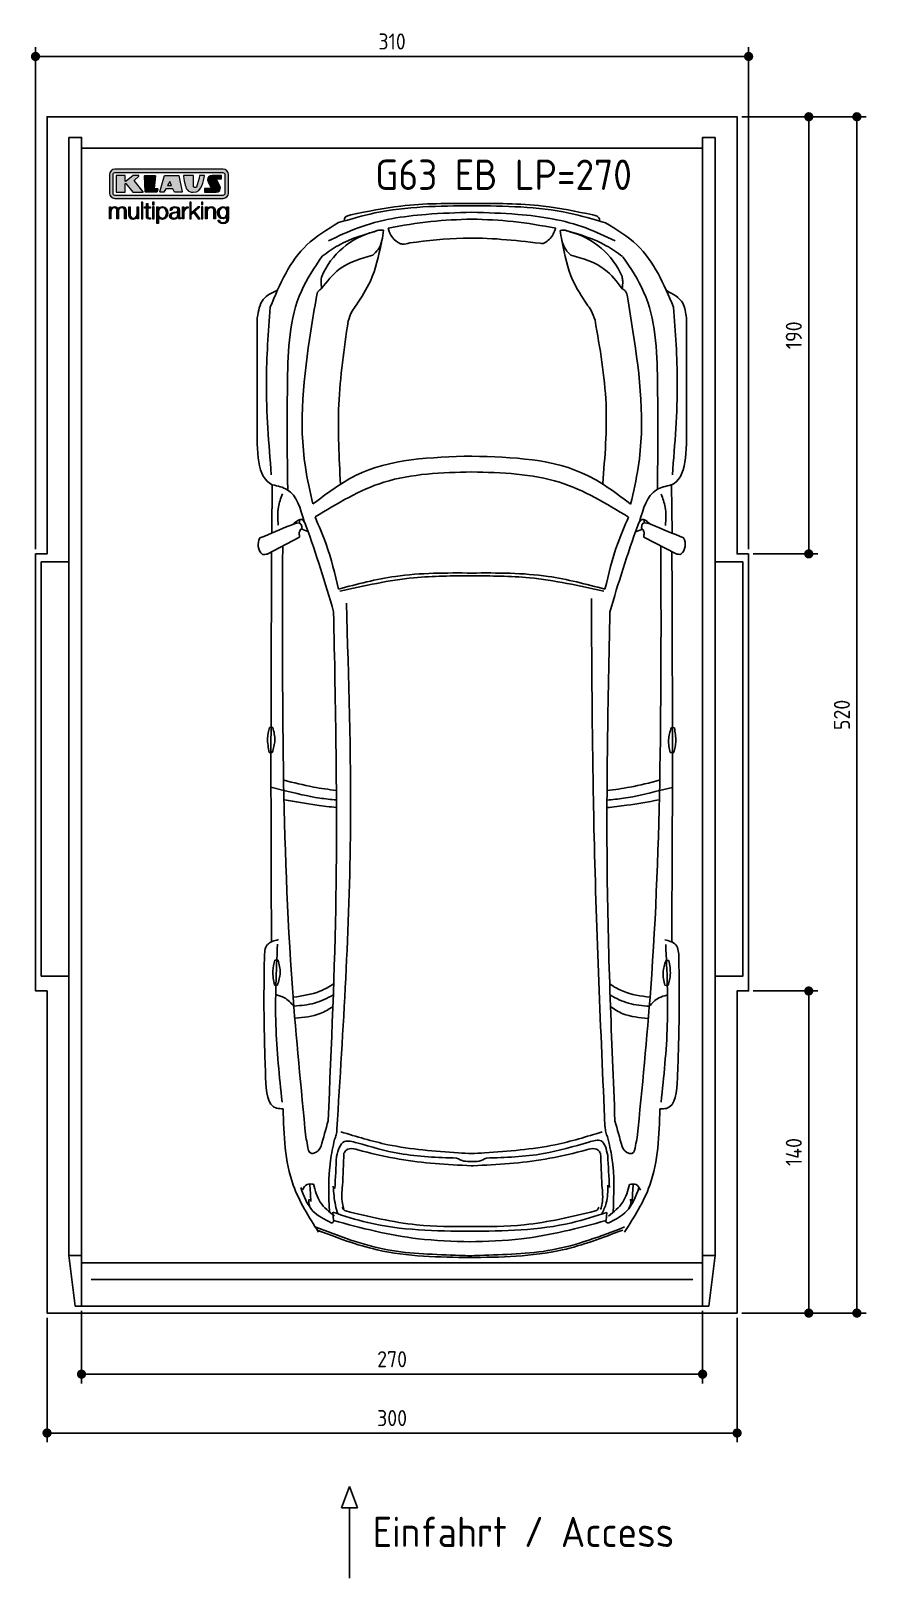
# Model space of a CAD drawing. Header units: millimetres. Extents: x -20 to 3611, y -1152 to 5573.
import ezdxf

# ---------------------------------------------------------------- set-up
doc = ezdxf.new("R2010")
doc.units = ezdxf.units.MM
for name, color, linetype in [('4', 3, 'Continuous'), ('5', 3, 'Continuous'), ('Car', 10, 'Continuous'), ('Logo', 7, 'Continuous')]:
    doc.layers.add(name, color=color, linetype=linetype)
doc.styles.get("Standard").update_dxf_attribs({"font": 'ISOCP.SHX'})
doc.dimstyles.new('GEN-ISO', dxfattribs={"dimscale": 20, "dimtxt": 3.5, "dimasz": 2, "dimexe": 2, "dimexo": 1, "dimgap": 1.5, "dimtad": 1, "dimdec": 1, "dimdsep": 46, "dimtxsty": 'STANDARD', "dimblk": 'PUNKT', "dimcen": 2, "dimclrd": 256, "dimclre": 256, "dimclrt": 2, "dimadec": 0, "dimazin": 0, "dimtp": 0.1, "dimtm": 0.1, "dimtfac": 0.71, "dimtdec": 1, "dimtmove": 2, "dimatfit": 3, "dimldrblk": 'PUNKT', "dimfxl": 1, "dimtolj": 1, "dimarcsym": 0})

msp = doc.modelspace()

# ---------------------------------------------------------------- texts
for s, height, p in [('G63 EB LP=270', 132, (1476.64, 4881.86)), ('Einfahrt / Access', 131.25, (1465.34, -1016.67))]:
    msp.add_text(s, height=height).set_placement(p)

# ---------------------------------------------------------------- blocks, each defined once
blk = doc.blocks.new('PUNKT')
at = {"layer": '4', "color": 0, "linetype": 'ByBlock'}
blk.add_line((-0.5, 0), (-1, 0), dxfattribs=at)
at = {"layer": '4', "color": 0, "linetype": 'ByBlock', "const_width": 0.5}
blk.add_lwpolyline([(-0.25, 0, 1), (0.25, 0, 1)], format="xyb", close=True, dxfattribs=at)
blk = doc.blocks.new('*D3')
at = {"layer": '5', "lineweight": -2}
for p, q in [((0, 3320), (0, 5502.1)), ((40, 5462.1), (3060, 5462.1)), ((3100, 3320), (3100, 5502.1))]:
    blk.add_line(p, q, dxfattribs=at)
at = {"layer": 'DEFPOINTS', "color": 0}
for p in [(3100, 5462.1), (0, 3300), (3100, 3300)]:
    blk.add_point(p, dxfattribs=at)
at = {"layer": '5', "lineweight": -2, "xscale": 40, "yscale": 40, "zscale": 40, "rotation": 180}
blk.add_blockref('PUNKT', (0, 5462.1), dxfattribs=at)
at = {"layer": '5', "lineweight": -2, "xscale": 40, "yscale": 40, "zscale": 40}
blk.add_blockref('PUNKT', (3100, 5462.1), dxfattribs=at)
at = {"layer": '5', "color": 2, "insert": (1550, 5527.1), "char_height": 70, "attachment_point": 5}
blk.add_mtext('310', dxfattribs=at)
blk = doc.blocks.new('*D4')
at = {"layer": '5', "lineweight": -2}
for p, q in [((3070, 5200), (3401.5, 5200)), ((3361.5, 3340), (3361.5, 5160)), ((3120, 3300), (3401.5, 3300))]:
    blk.add_line(p, q, dxfattribs=at)
at = {"layer": 'DEFPOINTS', "color": 0}
for p in [(3050, 5200), (3361.5, 5200), (3100, 3300)]:
    blk.add_point(p, dxfattribs=at)
at = {"layer": '5', "lineweight": -2, "xscale": 40, "yscale": 40, "zscale": 40}
for p, rotation in [((3361.5, 5200), 90), ((3361.5, 3300), 270)]:
    blk.add_blockref('PUNKT', p, dxfattribs=dict(at, rotation=rotation))
at = {"layer": '5', "color": 2, "insert": (3296.5, 4250), "char_height": 70, "attachment_point": 5, "rotation": 90}
blk.add_mtext('190', dxfattribs=at)
blk = doc.blocks.new('*D5')
at = {"layer": '5', "lineweight": -2}
for p, q in [((3120, 5200), (3610.6, 5200)), ((3570.6, 40), (3570.6, 5160)), ((3070, 0), (3610.6, 0))]:
    blk.add_line(p, q, dxfattribs=at)
at = {"layer": 'DEFPOINTS', "color": 0}
for p in [(3100, 5200), (3570.6, 5200), (3050, 0)]:
    blk.add_point(p, dxfattribs=at)
at = {"layer": '5', "lineweight": -2, "xscale": 40, "yscale": 40, "zscale": 40}
for p, rotation in [((3570.6, 5200), 90), ((3570.6, 0), 270)]:
    blk.add_blockref('PUNKT', p, dxfattribs=dict(at, rotation=rotation))
at = {"layer": '5', "color": 2, "insert": (3505.6, 2600), "char_height": 70, "attachment_point": 5, "rotation": 90}
blk.add_mtext('\\A1;520', dxfattribs=at)
blk = doc.blocks.new('*D6')
at = {"layer": '5', "lineweight": -2}
for p, q in [((3120, 1400), (3401.5, 1400)), ((3361.5, 40), (3361.5, 1360)), ((3070, 0), (3401.5, 0))]:
    blk.add_line(p, q, dxfattribs=at)
at = {"layer": 'DEFPOINTS', "color": 0}
for p in [(3100, 1400), (3361.5, 1400), (3050, 0)]:
    blk.add_point(p, dxfattribs=at)
at = {"layer": '5', "lineweight": -2, "xscale": 40, "yscale": 40, "zscale": 40}
for p, rotation in [((3361.5, 1400), 90), ((3361.5, 0), 270)]:
    blk.add_blockref('PUNKT', p, dxfattribs=dict(at, rotation=rotation))
at = {"layer": '5', "color": 2, "insert": (3296.5, 700), "char_height": 70, "attachment_point": 5, "rotation": 90}
blk.add_mtext('\\A1;140', dxfattribs=at)
blk = doc.blocks.new('*D7')
at = {"layer": '5', "lineweight": -2}
for p, q in [((50, -20), (50, -561.3)), ((3050, -20), (3050, -561.3)), ((90, -521.3), (3010, -521.3))]:
    blk.add_line(p, q, dxfattribs=at)
at = {"layer": 'DEFPOINTS', "color": 0}
for p in [(50, 0), (3050, 0), (3050, -521.3)]:
    blk.add_point(p, dxfattribs=at)
at = {"layer": '5', "lineweight": -2, "xscale": 40, "yscale": 40, "zscale": 40, "rotation": 180}
blk.add_blockref('PUNKT', (50, -521.3), dxfattribs=at)
at = {"layer": '5', "lineweight": -2, "xscale": 40, "yscale": 40, "zscale": 40}
blk.add_blockref('PUNKT', (3050, -521.3), dxfattribs=at)
at = {"layer": '5', "color": 2, "insert": (1550, -456.3), "char_height": 70, "attachment_point": 5}
blk.add_mtext('300', dxfattribs=at)
blk = doc.blocks.new('*D8')
at = {"layer": '5', "lineweight": -2}
for p, q in [((200, 10), (200, -305.5)), ((2900, 10), (2900, -305.5)), ((240, -265.5), (2860, -265.5))]:
    blk.add_line(p, q, dxfattribs=at)
at = {"layer": 'DEFPOINTS', "color": 0}
for p in [(200, 30), (2900, 30), (2900, -265.5)]:
    blk.add_point(p, dxfattribs=at)
at = {"layer": '5', "lineweight": -2, "xscale": 40, "yscale": 40, "zscale": 40, "rotation": 180}
blk.add_blockref('PUNKT', (200, -265.5), dxfattribs=at)
at = {"layer": '5', "lineweight": -2, "xscale": 40, "yscale": 40, "zscale": 40}
blk.add_blockref('PUNKT', (2900, -265.5), dxfattribs=at)
at = {"layer": '5', "color": 2, "insert": (1550, -200.5), "char_height": 70, "attachment_point": 5}
blk.add_mtext('270', dxfattribs=at)
blk = doc.blocks.new('KLAUS')
at = {"layer": 'Logo'}
h = blk.add_hatch(color=8, dxfattribs=at)
h.dxf.hatch_style = 2
edge = h.paths.add_edge_path()
edge.add_spline(control_points=[(3.6, 29.09), (2.88, 29.09), (2.3, 28.51), (2.3, 27.8), (2.3, 27.8), (2.3, 16.11), (2.3, 16.11), (2.3, 15.39), (2.88, 14.81), (3.6, 14.81), (3.6, 14.81), (71.16, 14.81), (71.16, 14.81), (71.88, 14.81), (72.46, 15.39), (72.46, 16.11), (72.46, 16.11), (72.46, 27.8), (72.46, 27.8), (72.46, 28.51), (71.88, 29.09), (71.16, 29.09), (71.16, 29.09), (3.6, 29.09), (3.6, 29.09), (3.6, 29.09), (3.6, 29.09), (3.6, 29.09)], knot_values=[0, 0, 0, 0, 1, 1, 1, 2, 2, 2, 3, 3, 3, 4, 4, 4, 5, 5, 5, 6, 6, 6, 7, 7, 7, 8, 8, 8, 9, 9, 9, 9], degree=3, periodic=0)
edge = h.paths.add_edge_path()
edge.add_spline(control_points=[(3.35, 31.23), (3.35, 31.23), (71.47, 31.23), (71.47, 31.23), (73.26, 31.23), (74.71, 29.77), (74.71, 27.99), (74.71, 27.99), (74.71, 16.17), (74.71, 16.17), (74.71, 14.38), (73.26, 12.93), (71.47, 12.93), (71.47, 12.93), (3.35, 12.93), (3.35, 12.93), (1.56, 12.93), (0.11, 14.38), (0.11, 16.17), (0.11, 16.17), (0.11, 27.99), (0.11, 27.99), (0.11, 29.77), (1.56, 31.23), (3.35, 31.23), (3.35, 31.23), (3.35, 31.23), (3.35, 31.23)], knot_values=[0, 0, 0, 0, 1, 1, 1, 2, 2, 2, 3, 3, 3, 4, 4, 4, 5, 5, 5, 6, 6, 6, 7, 7, 7, 8, 8, 8, 9, 9, 9, 9], degree=3, periodic=0)
h = blk.add_hatch(color=8, dxfattribs=at)
h.dxf.hatch_style = 2
edge = h.paths.add_edge_path()
edge.add_spline(control_points=[(4.5, 27.33), (4.5, 27.33), (9.7, 27.33), (9.7, 27.33), (9.84, 27.33), (9.96, 27.22), (9.96, 27.08), (9.96, 27.08), (9.96, 23.69), (9.96, 23.69), (9.96, 23.69), (9.94, 23.64), (10.04, 23.59), (10.14, 23.53), (10.2, 23.57), (10.2, 23.57), (10.2, 23.57), (10.51, 23.75), (10.51, 23.75), (10.51, 23.75), (14.94, 27.33), (14.94, 27.33), (14.94, 27.33), (18.41, 27.33), (18.41, 27.33), (18.41, 27.33), (18.49, 27.33), (18.56, 27.2), (18.65, 27.04), (18.53, 26.91), (18.53, 26.91), (18.53, 26.91), (15.49, 24.11), (15.49, 24.11), (15.49, 24.11), (21.14, 17.06), (21.14, 17.06), (21.14, 17.06), (21.13, 16.91), (21.13, 16.91), (21.08, 16.84), (20.99, 16.82), (20.99, 16.82), (20.99, 16.82), (14.7, 16.82), (14.7, 16.82), (14.7, 16.82), (10.26, 22.17), (10.26, 22.17), (10.26, 22.17), (10.19, 22.24), (10.08, 22.21), (9.97, 22.18), (9.96, 22.11), (9.96, 22.11), (9.96, 22.11), (9.96, 17.08), (9.96, 17.08), (9.96, 16.94), (9.84, 16.82), (9.7, 16.82), (9.7, 16.82), (4.5, 16.82), (4.5, 16.82), (4.36, 16.82), (4.25, 16.94), (4.25, 17.08), (4.25, 17.08), (4.25, 27.08), (4.25, 27.08), (4.25, 27.22), (4.36, 27.33), (4.5, 27.33), (4.5, 27.33), (4.5, 27.33), (4.5, 27.33)], knot_values=[0, 0, 0, 0, 1, 1, 1, 2, 2, 2, 3, 3, 3, 4, 4, 4, 5, 5, 5, 6, 6, 6, 7, 7, 7, 8, 8, 8, 9, 9, 9, 10, 10, 10, 11, 11, 11, 12, 12, 12, 13, 13, 13, 14, 14, 14, 15, 15, 15, 16, 16, 16, 17, 17, 17, 18, 18, 18, 19, 19, 19, 20, 20, 20, 21, 21, 21, 22, 22, 22, 23, 23, 23, 24, 24, 24, 25, 25, 25, 25], degree=3, periodic=0)
h = blk.add_hatch(color=8, dxfattribs=at)
h.dxf.hatch_style = 2
h.paths.add_polyline_path([(22.42, 17.06), (21.97, 27.15), (22.24, 27.33), (28.55, 27.33), (28.86, 26.97), (28.01, 19.08), (30.26, 19.07), (30.44, 18.95), (30.08, 16.95), (29.49, 16.82), (22.6, 16.82)])
h = blk.add_hatch(color=8, dxfattribs=at)
h.paths.add_polyline_path([(36.52, 21.01), (38.93, 21.01), (37.87, 23.57)])
h.paths.add_polyline_path([(34.52, 27.33), (43.65, 27.33), (45.76, 16.94), (45.57, 16.82), (40.83, 16.82), (39.89, 18.95), (35.42, 18.95), (34.27, 16.82), (31.78, 16.82), (31.66, 17)])
h = blk.add_hatch(color=8, dxfattribs=at)
h.dxf.hatch_style = 2
edge = h.paths.add_edge_path()
edge.add_spline(control_points=[(52.69, 27.32), (52.69, 27.32), (52.88, 20.14), (52.88, 20.14), (53.01, 19.89), (53.2, 19.77), (53.43, 19.71), (53.91, 19.59), (54.43, 19.57), (54.64, 20.03), (55.23, 21.34), (56.27, 25.45), (56.6, 27.33), (56.6, 27.33), (59.77, 27.33), (59.77, 27.33), (58.77, 23.9), (58.56, 16.82), (52.63, 16.76), (48.72, 16.72), (48.01, 19.35), (47.27, 22.24), (46.89, 23.68), (46.54, 27.33), (46.54, 27.33), (46.54, 27.33), (52.69, 27.32), (52.69, 27.32), (52.69, 27.32), (52.69, 27.32), (52.69, 27.32)], knot_values=[0, 0, 0, 0, 1, 1, 1, 2, 2, 2, 3, 3, 3, 4, 4, 4, 5, 5, 5, 6, 6, 6, 7, 7, 7, 8, 8, 8, 9, 9, 9, 10, 10, 10, 10], degree=3, periodic=0)
h = blk.add_hatch(color=8, dxfattribs=at)
h.dxf.hatch_style = 2
edge = h.paths.add_edge_path()
edge.add_spline(control_points=[(64.46, 27.33), (64.46, 27.33), (70.31, 27.33), (70.31, 27.33), (70.31, 26.52), (70.31, 26.02), (70.31, 25.12), (70.31, 25.12), (67.3, 25.12), (67.3, 25.12), (67.24, 25.04), (67.25, 25.11), (67.25, 24.91), (67.25, 24.88), (69.73, 20.38), (69.73, 19.57), (69.73, 16.4), (67.22, 16.81), (65.9, 16.82), (65.9, 16.82), (59.59, 16.82), (59.59, 16.82), (59.59, 17.76), (59.59, 18.23), (59.59, 19.14), (59.59, 19.14), (63.75, 19.14), (63.75, 19.14), (63.82, 19.22), (63.81, 19.11), (63.81, 19.31), (63.81, 20.32), (61.58, 23.06), (61.58, 24.63), (61.58, 26.33), (62.83, 27.34), (64.46, 27.33), (64.46, 27.33), (64.46, 27.33), (64.46, 27.33)], knot_values=[0, 0, 0, 0, 1, 1, 1, 2, 2, 2, 3, 3, 3, 4, 4, 4, 5, 5, 5, 6, 6, 6, 7, 7, 7, 8, 8, 8, 9, 9, 9, 10, 10, 10, 11, 11, 11, 12, 12, 12, 13, 13, 13, 13], degree=3, periodic=0)
h = blk.add_hatch(color=30, dxfattribs=at)
h.dxf.hatch_style = 2
h.paths.add_polyline_path([(20.07, 0), (20.99, 0), (20.99, 10.45), (20.07, 10.45)])
h = blk.add_hatch(color=30, dxfattribs=at)
h.dxf.hatch_style = 2
edge = h.paths.add_edge_path()
edge.add_spline(control_points=[(24.22, 9.82), (24.22, 9.82), (23.3, 9.82), (23.3, 9.82), (23.3, 9.82), (23.3, 7.55), (23.3, 7.55), (23.3, 7.55), (21.98, 7.55), (21.98, 7.55), (21.98, 7.55), (21.98, 6.78), (21.98, 6.78), (21.98, 6.78), (23.3, 6.78), (23.3, 6.78), (23.3, 6.78), (23.3, 1.61), (23.3, 1.61), (23.28, 0.32), (23.71, -0.09), (24.94, -0.09), (25.22, -0.09), (25.48, -0.06), (25.76, -0.06), (25.76, -0.06), (25.76, 0.73), (25.76, 0.73), (25.5, 0.7), (25.23, 0.69), (24.97, 0.69), (24.31, 0.73), (24.22, 1.08), (24.22, 1.68), (24.22, 1.68), (24.22, 6.78), (24.22, 6.78), (24.22, 6.78), (25.76, 6.78), (25.76, 6.78), (25.76, 6.78), (25.76, 7.55), (25.76, 7.55), (25.76, 7.55), (24.22, 7.55), (24.22, 7.55), (24.22, 7.55), (24.22, 9.82), (24.22, 9.82), (24.22, 9.82), (24.22, 9.82), (24.22, 9.82)], knot_values=[0, 0, 0, 0, 1, 1, 1, 2, 2, 2, 3, 3, 3, 4, 4, 4, 5, 5, 5, 6, 6, 6, 7, 7, 7, 8, 8, 8, 9, 9, 9, 10, 10, 10, 11, 11, 11, 12, 12, 12, 13, 13, 13, 14, 14, 14, 15, 15, 15, 16, 16, 16, 17, 17, 17, 17], degree=3, periodic=0)
h = blk.add_hatch(color=30, dxfattribs=at)
h.paths.add_polyline_path([(27.1, 0), (28.03, 0), (28.03, 7.55), (27.1, 7.55)])
h.paths.add_polyline_path([(27.1, 8.98), (28.03, 8.98), (28.03, 10.45), (27.1, 10.45)])
h = blk.add_hatch(color=30, dxfattribs=at)
h.dxf.hatch_style = 2
h.paths.add_polyline_path([(50.4, 0), (51.32, 0), (51.32, 2.87), (52.82, 4.11), (55.8, 0), (56.96, 0), (53.52, 4.76), (56.74, 7.55), (55.51, 7.55), (51.32, 3.89), (51.32, 10.45), (50.4, 10.45)])
h = blk.add_hatch(color=30, dxfattribs=at)
h.paths.add_polyline_path([(57.74, 0), (58.66, 0), (58.66, 7.55), (57.74, 7.55)])
h.paths.add_polyline_path([(57.74, 8.98), (58.66, 8.98), (58.66, 10.45), (57.74, 10.45)])
h = blk.add_hatch(color=30, dxfattribs=at)
h.dxf.hatch_style = 2
edge = h.paths.add_edge_path()
edge.add_spline(control_points=[(0, 0), (0, 0), (0.92, 0), (0.92, 0), (0.92, 0), (0.92, 4.22), (0.92, 4.22), (0.94, 5.8), (1.58, 7), (3.18, 7), (4.35, 7), (4.77, 6.15), (4.76, 5.12), (4.76, 5.12), (4.76, 0), (4.76, 0), (4.76, 0), (5.68, 0), (5.68, 0), (5.68, 0), (5.68, 4.27), (5.68, 4.27), (5.68, 5.68), (6.14, 7), (7.73, 7), (9.05, 7), (9.52, 6.32), (9.52, 5.08), (9.52, 5.08), (9.52, 0), (9.52, 0), (9.52, 0), (10.44, 0), (10.44, 0), (10.44, 0), (10.44, 5.12), (10.44, 5.12), (10.44, 6.91), (9.59, 7.77), (7.94, 7.77), (6.94, 7.77), (5.99, 7.29), (5.54, 6.3), (5.26, 7.29), (4.36, 7.77), (3.37, 7.77), (2.17, 7.77), (1.38, 7.19), (0.89, 6.28), (0.89, 6.28), (0.85, 6.28), (0.85, 6.28), (0.85, 6.28), (0.85, 7.55), (0.85, 7.55), (0.85, 7.55), (0, 7.55), (0, 7.55), (0, 7.55), (0, 0), (0, 0), (0, 0), (0, 0), (0, 0)], knot_values=[0, 0, 0, 0, 1, 1, 1, 2, 2, 2, 3, 3, 3, 4, 4, 4, 5, 5, 5, 6, 6, 6, 7, 7, 7, 8, 8, 8, 9, 9, 9, 10, 10, 10, 11, 11, 11, 12, 12, 12, 13, 13, 13, 14, 14, 14, 15, 15, 15, 16, 16, 16, 17, 17, 17, 18, 18, 18, 19, 19, 19, 20, 20, 20, 21, 21, 21, 21], degree=3, periodic=0)
h = blk.add_hatch(color=30, dxfattribs=at)
h.dxf.hatch_style = 2
edge = h.paths.add_edge_path()
edge.add_spline(control_points=[(18.31, 7.55), (18.31, 7.55), (17.39, 7.55), (17.39, 7.55), (17.39, 7.55), (17.39, 3.59), (17.39, 3.59), (17.39, 2.05), (16.7, 0.56), (15.12, 0.56), (13.66, 0.56), (13.15, 1.27), (13.1, 2.64), (13.1, 2.64), (13.1, 7.55), (13.1, 7.55), (13.1, 7.55), (12.18, 7.55), (12.18, 7.55), (12.18, 7.55), (12.18, 2.65), (12.18, 2.65), (12.18, 0.89), (12.93, -0.22), (14.83, -0.22), (15.96, -0.22), (16.95, 0.35), (17.44, 1.36), (17.44, 1.36), (17.47, 1.36), (17.47, 1.36), (17.47, 1.36), (17.47, 0), (17.47, 0), (17.47, 0), (18.31, 0), (18.31, 0), (18.31, 0), (18.31, 7.55), (18.31, 7.55), (18.31, 7.55), (18.31, 7.55), (18.31, 7.55)], knot_values=[0, 0, 0, 0, 1, 1, 1, 2, 2, 2, 3, 3, 3, 4, 4, 4, 5, 5, 5, 6, 6, 6, 7, 7, 7, 8, 8, 8, 9, 9, 9, 10, 10, 10, 11, 11, 11, 12, 12, 12, 13, 13, 13, 14, 14, 14, 14], degree=3, periodic=0)
h = blk.add_hatch(color=30, dxfattribs=at)
edge = h.paths.add_edge_path()
edge.add_spline(control_points=[(35.84, 3.78), (35.84, 2.21), (35.12, 0.56), (33.37, 0.56), (31.4, 0.56), (30.72, 2.21), (30.72, 3.78), (30.72, 5.49), (31.33, 7), (33.37, 7), (35.12, 7), (35.84, 5.34), (35.84, 3.78), (35.84, 3.78), (35.84, 3.78), (35.84, 3.78)], knot_values=[0, 0, 0, 0, 1, 1, 1, 2, 2, 2, 3, 3, 3, 4, 4, 4, 5, 5, 5, 5], degree=3, periodic=0)
edge = h.paths.add_edge_path()
edge.add_spline(control_points=[(29.79, -2.8), (29.79, -2.8), (30.72, -2.8), (30.72, -2.8), (30.72, -2.8), (30.72, 1.43), (30.72, 1.43), (30.72, 1.43), (30.74, 1.43), (30.74, 1.43), (31.14, 0.35), (32.24, -0.22), (33.37, -0.22), (35.66, -0.22), (36.76, 1.64), (36.76, 3.78), (36.76, 5.91), (35.66, 7.77), (33.37, 7.77), (32.15, 7.77), (31.1, 7.14), (30.67, 6.12), (30.67, 6.12), (30.64, 6.12), (30.64, 6.12), (30.64, 6.12), (30.64, 7.55), (30.64, 7.55), (30.64, 7.55), (29.79, 7.55), (29.79, 7.55), (29.79, 7.55), (29.79, -2.8), (29.79, -2.8), (29.79, -2.8), (29.79, -2.8), (29.79, -2.8)], knot_values=[0, 0, 0, 0, 1, 1, 1, 2, 2, 2, 3, 3, 3, 4, 4, 4, 5, 5, 5, 6, 6, 6, 7, 7, 7, 8, 8, 8, 9, 9, 9, 10, 10, 10, 11, 11, 11, 12, 12, 12, 12], degree=3, periodic=0)
h = blk.add_hatch(color=30, dxfattribs=at)
edge = h.paths.add_edge_path()
edge.add_spline(control_points=[(43.03, 2.93), (43.04, 1.45), (41.8, 0.56), (40.39, 0.56), (39.53, 0.56), (38.71, 1.13), (38.71, 2.05), (38.71, 3.53), (40.66, 3.51), (42.22, 3.79), (42.47, 3.84), (42.88, 3.91), (43, 4.13), (43, 4.13), (43.03, 4.13), (43.03, 4.13), (43.03, 4.13), (43.03, 2.93), (43.03, 2.93), (43.03, 2.93), (43.03, 2.93), (43.03, 2.93)], knot_values=[0, 0, 0, 0, 1, 1, 1, 2, 2, 2, 3, 3, 3, 4, 4, 4, 5, 5, 5, 6, 6, 6, 7, 7, 7, 7], degree=3, periodic=0)
edge = h.paths.add_edge_path()
edge.add_spline(control_points=[(39.03, 5.24), (39.06, 6.47), (39.91, 7), (41.05, 7), (42.14, 7), (43.03, 6.69), (43.03, 5.45), (43.03, 4.61), (42.6, 4.51), (41.84, 4.42), (39.85, 4.19), (37.79, 4.11), (37.79, 1.99), (37.79, 0.47), (38.93, -0.22), (40.32, -0.22), (41.77, -0.22), (42.43, 0.34), (43.07, 1.32), (43.07, 1.32), (43.1, 1.32), (43.1, 1.32), (43.1, 0.53), (43.25, 0), (44.19, 0), (44.43, 0), (44.58, 0.01), (44.79, 0.06), (44.79, 0.06), (44.79, 0.83), (44.79, 0.83), (44.71, 0.81), (44.6, 0.78), (44.49, 0.78), (44.13, 0.78), (43.95, 0.98), (43.95, 1.33), (43.95, 1.33), (43.95, 5.34), (43.95, 5.34), (43.95, 7.36), (42.5, 7.77), (41.17, 7.77), (39.44, 7.77), (38.2, 7.01), (38.11, 5.24), (38.11, 5.24), (39.03, 5.24), (39.03, 5.24), (39.03, 5.24), (39.03, 5.24), (39.03, 5.24)], knot_values=[0, 0, 0, 0, 1, 1, 1, 2, 2, 2, 3, 3, 3, 4, 4, 4, 5, 5, 5, 6, 6, 6, 7, 7, 7, 8, 8, 8, 9, 9, 9, 10, 10, 10, 11, 11, 11, 12, 12, 12, 13, 13, 13, 14, 14, 14, 15, 15, 15, 16, 16, 16, 17, 17, 17, 17], degree=3, periodic=0)
h = blk.add_hatch(color=30, dxfattribs=at)
h.dxf.hatch_style = 2
edge = h.paths.add_edge_path()
edge.add_spline(control_points=[(45.79, 0), (45.79, 0), (46.71, 0), (46.71, 0), (46.71, 0), (46.71, 4.03), (46.71, 4.03), (46.71, 5.59), (47.85, 6.82), (49.52, 6.73), (49.52, 6.73), (49.52, 7.66), (49.52, 7.66), (48.16, 7.72), (47.14, 7), (46.67, 5.78), (46.67, 5.78), (46.64, 5.78), (46.64, 5.78), (46.64, 5.78), (46.64, 7.55), (46.64, 7.55), (46.64, 7.55), (45.79, 7.55), (45.79, 7.55), (45.79, 7.55), (45.79, 0), (45.79, 0), (45.79, 0), (45.79, 0), (45.79, 0)], knot_values=[0, 0, 0, 0, 1, 1, 1, 2, 2, 2, 3, 3, 3, 4, 4, 4, 5, 5, 5, 6, 6, 6, 7, 7, 7, 8, 8, 8, 9, 9, 9, 10, 10, 10, 10], degree=3, periodic=0)
h = blk.add_hatch(color=30, dxfattribs=at)
h.dxf.hatch_style = 2
edge = h.paths.add_edge_path()
edge.add_spline(control_points=[(60.41, 0), (60.41, 0), (61.33, 0), (61.33, 0), (61.33, 0), (61.33, 4.41), (61.33, 4.41), (61.36, 5.89), (62.24, 7), (63.7, 7), (65.2, 7), (65.62, 6.02), (65.62, 4.71), (65.62, 4.71), (65.62, 0), (65.62, 0), (65.62, 0), (66.54, 0), (66.54, 0), (66.54, 0), (66.54, 4.86), (66.54, 4.86), (66.54, 6.66), (65.9, 7.77), (63.78, 7.77), (62.71, 7.77), (61.7, 7.16), (61.36, 6.25), (61.36, 6.25), (61.33, 6.25), (61.33, 6.25), (61.33, 6.25), (61.33, 7.55), (61.33, 7.55), (61.33, 7.55), (60.41, 7.55), (60.41, 7.55), (60.41, 7.55), (60.41, 0), (60.41, 0), (60.41, 0), (60.41, 0), (60.41, 0)], knot_values=[0, 0, 0, 0, 1, 1, 1, 2, 2, 2, 3, 3, 3, 4, 4, 4, 5, 5, 5, 6, 6, 6, 7, 7, 7, 8, 8, 8, 9, 9, 9, 10, 10, 10, 11, 11, 11, 12, 12, 12, 13, 13, 13, 14, 14, 14, 14], degree=3, periodic=0)
h = blk.add_hatch(color=30, dxfattribs=at)
edge = h.paths.add_edge_path()
edge.add_spline(control_points=[(71.32, 0.86), (69.62, 0.86), (68.83, 2.34), (68.83, 3.86), (68.83, 5.43), (69.56, 7), (71.32, 7), (73.06, 7), (73.75, 5.34), (73.75, 3.86), (73.75, 2.33), (72.91, 0.86), (71.32, 0.86), (71.32, 0.86), (71.32, 0.86), (71.32, 0.86)], knot_values=[0, 0, 0, 0, 1, 1, 1, 2, 2, 2, 3, 3, 3, 4, 4, 4, 5, 5, 5, 5], degree=3, periodic=0)
edge = h.paths.add_edge_path()
edge.add_spline(control_points=[(74.67, 7.55), (74.67, 7.55), (73.75, 7.55), (73.75, 7.55), (73.75, 7.55), (73.75, 6.25), (73.75, 6.25), (73.75, 6.25), (73.72, 6.25), (73.72, 6.25), (73.35, 7.09), (72.41, 7.77), (71.32, 7.77), (69.13, 7.77), (67.9, 6.05), (67.9, 3.97), (67.9, 1.82), (68.9, 0.09), (71.32, 0.09), (72.4, 0.09), (73.29, 0.72), (73.72, 1.64), (73.72, 1.64), (73.75, 1.64), (73.75, 1.64), (73.75, 1.64), (73.75, 0.61), (73.75, 0.61), (73.75, -1.23), (73.01, -2.24), (71.32, -2.24), (70.29, -2.24), (69.31, -1.85), (69.1, -0.73), (69.1, -0.73), (68.18, -0.73), (68.18, -0.73), (68.31, -2.34), (69.81, -3.02), (71.32, -3.02), (73.79, -3.02), (74.65, -1.64), (74.67, 0.61), (74.67, 0.61), (74.67, 7.55), (74.67, 7.55), (74.67, 7.55), (74.67, 7.55), (74.67, 7.55)], knot_values=[0, 0, 0, 0, 1, 1, 1, 2, 2, 2, 3, 3, 3, 4, 4, 4, 5, 5, 5, 6, 6, 6, 7, 7, 7, 8, 8, 8, 9, 9, 9, 10, 10, 10, 11, 11, 11, 12, 12, 12, 13, 13, 13, 14, 14, 14, 15, 15, 15, 16, 16, 16, 16], degree=3, periodic=0)
at = {"layer": 'Logo', "lineweight": 0}
for points in [[(22.42, 17.06), (21.97, 27.15), (22.24, 27.33), (28.55, 27.33), (28.86, 26.97), (28.01, 19.08), (30.26, 19.07), (30.44, 18.95), (30.08, 16.95), (29.49, 16.82), (22.6, 16.82), (22.42, 17.06), (22.42, 17.06)], [(34.52, 27.33), (43.65, 27.33), (45.76, 16.94), (45.57, 16.82), (40.83, 16.82), (39.89, 18.95), (35.42, 18.95), (34.27, 16.82), (31.78, 16.82), (31.66, 17), (34.52, 27.33), (34.52, 27.33)], [(36.52, 21.01), (38.93, 21.01), (37.87, 23.57), (36.52, 21.01), (36.52, 21.01)], [(20.07, 0), (20.99, 0), (20.99, 10.45), (20.07, 10.45), (20.07, 0), (20.07, 0)], [(27.1, 8.98), (28.03, 8.98), (28.03, 10.45), (27.1, 10.45), (27.1, 8.98), (27.1, 8.98)], [(50.4, 0), (51.32, 0), (51.32, 2.87), (52.82, 4.11), (55.8, 0), (56.96, 0), (53.52, 4.76), (56.74, 7.55), (55.51, 7.55), (51.32, 3.89), (51.32, 10.45), (50.4, 10.45), (50.4, 0), (50.4, 0)], [(57.74, 8.98), (58.66, 8.98), (58.66, 10.45), (57.74, 10.45), (57.74, 8.98), (57.74, 8.98)], [(27.1, 0), (28.03, 0), (28.03, 7.55), (27.1, 7.55), (27.1, 0), (27.1, 0)], [(57.74, 0), (58.66, 0), (58.66, 7.55), (57.74, 7.55), (57.74, 0), (57.74, 0)]]:
    blk.add_lwpolyline(points, dxfattribs=at)
for points, knots in [([(3.35, 31.23), (3.35, 31.23), (71.47, 31.23), (71.47, 31.23), (73.26, 31.23), (74.71, 29.77), (74.71, 27.99), (74.71, 27.99), (74.71, 16.17), (74.71, 16.17), (74.71, 14.38), (73.26, 12.93), (71.47, 12.93), (71.47, 12.93), (3.35, 12.93), (3.35, 12.93), (1.56, 12.93), (0.11, 14.38), (0.11, 16.17), (0.11, 16.17), (0.11, 27.99), (0.11, 27.99), (0.11, 29.77), (1.56, 31.23), (3.35, 31.23), (3.35, 31.23), (3.35, 31.23), (3.35, 31.23)], [0, 0, 0, 0, 1, 1, 1, 2, 2, 2, 3, 3, 3, 4, 4, 4, 5, 5, 5, 6, 6, 6, 7, 7, 7, 8, 8, 8, 9, 9, 9, 9]), ([(3.6, 29.09), (2.88, 29.09), (2.3, 28.51), (2.3, 27.8), (2.3, 27.8), (2.3, 16.11), (2.3, 16.11), (2.3, 15.39), (2.88, 14.81), (3.6, 14.81), (3.6, 14.81), (71.16, 14.81), (71.16, 14.81), (71.88, 14.81), (72.46, 15.39), (72.46, 16.11), (72.46, 16.11), (72.46, 27.8), (72.46, 27.8), (72.46, 28.51), (71.88, 29.09), (71.16, 29.09), (71.16, 29.09), (3.6, 29.09), (3.6, 29.09), (3.6, 29.09), (3.6, 29.09), (3.6, 29.09)], [0, 0, 0, 0, 1, 1, 1, 2, 2, 2, 3, 3, 3, 4, 4, 4, 5, 5, 5, 6, 6, 6, 7, 7, 7, 8, 8, 8, 9, 9, 9, 9]), ([(4.5, 27.33), (4.5, 27.33), (9.7, 27.33), (9.7, 27.33), (9.84, 27.33), (9.96, 27.22), (9.96, 27.08), (9.96, 27.08), (9.96, 23.69), (9.96, 23.69), (9.96, 23.69), (9.94, 23.64), (10.04, 23.59), (10.14, 23.53), (10.2, 23.57), (10.2, 23.57), (10.2, 23.57), (10.51, 23.75), (10.51, 23.75), (10.51, 23.75), (14.94, 27.33), (14.94, 27.33), (14.94, 27.33), (18.41, 27.33), (18.41, 27.33), (18.41, 27.33), (18.49, 27.33), (18.56, 27.2), (18.65, 27.04), (18.53, 26.91), (18.53, 26.91), (18.53, 26.91), (15.49, 24.11), (15.49, 24.11), (15.49, 24.11), (21.14, 17.06), (21.14, 17.06), (21.14, 17.06), (21.13, 16.91), (21.13, 16.91), (21.08, 16.84), (20.99, 16.82), (20.99, 16.82), (20.99, 16.82), (14.7, 16.82), (14.7, 16.82), (14.7, 16.82), (10.26, 22.17), (10.26, 22.17), (10.26, 22.17), (10.19, 22.24), (10.08, 22.21), (9.97, 22.18), (9.96, 22.11), (9.96, 22.11), (9.96, 22.11), (9.96, 17.08), (9.96, 17.08), (9.96, 16.94), (9.84, 16.82), (9.7, 16.82), (9.7, 16.82), (4.5, 16.82), (4.5, 16.82), (4.36, 16.82), (4.25, 16.94), (4.25, 17.08), (4.25, 17.08), (4.25, 27.08), (4.25, 27.08), (4.25, 27.22), (4.36, 27.33), (4.5, 27.33), (4.5, 27.33), (4.5, 27.33), (4.5, 27.33)], [0, 0, 0, 0, 1, 1, 1, 2, 2, 2, 3, 3, 3, 4, 4, 4, 5, 5, 5, 6, 6, 6, 7, 7, 7, 8, 8, 8, 9, 9, 9, 10, 10, 10, 11, 11, 11, 12, 12, 12, 13, 13, 13, 14, 14, 14, 15, 15, 15, 16, 16, 16, 17, 17, 17, 18, 18, 18, 19, 19, 19, 20, 20, 20, 21, 21, 21, 22, 22, 22, 23, 23, 23, 24, 24, 24, 25, 25, 25, 25]), ([(52.69, 27.32), (52.69, 27.32), (52.88, 20.14), (52.88, 20.14), (53.01, 19.89), (53.2, 19.77), (53.43, 19.71), (53.91, 19.59), (54.43, 19.57), (54.64, 20.03), (55.23, 21.34), (56.27, 25.45), (56.6, 27.33), (56.6, 27.33), (59.77, 27.33), (59.77, 27.33), (58.77, 23.9), (58.56, 16.82), (52.63, 16.76), (48.72, 16.72), (48.01, 19.35), (47.27, 22.24), (46.89, 23.68), (46.54, 27.33), (46.54, 27.33), (46.54, 27.33), (52.69, 27.32), (52.69, 27.32), (52.69, 27.32), (52.69, 27.32), (52.69, 27.32)], [0, 0, 0, 0, 1, 1, 1, 2, 2, 2, 3, 3, 3, 4, 4, 4, 5, 5, 5, 6, 6, 6, 7, 7, 7, 8, 8, 8, 9, 9, 9, 10, 10, 10, 10]), ([(64.46, 27.33), (64.46, 27.33), (70.31, 27.33), (70.31, 27.33), (70.31, 26.52), (70.31, 26.02), (70.31, 25.12), (70.31, 25.12), (67.3, 25.12), (67.3, 25.12), (67.24, 25.04), (67.25, 25.11), (67.25, 24.91), (67.25, 24.88), (69.73, 20.38), (69.73, 19.57), (69.73, 16.4), (67.22, 16.81), (65.9, 16.82), (65.9, 16.82), (59.59, 16.82), (59.59, 16.82), (59.59, 17.76), (59.59, 18.23), (59.59, 19.14), (59.59, 19.14), (63.75, 19.14), (63.75, 19.14), (63.82, 19.22), (63.81, 19.11), (63.81, 19.31), (63.81, 20.32), (61.58, 23.06), (61.58, 24.63), (61.58, 26.33), (62.83, 27.34), (64.46, 27.33), (64.46, 27.33), (64.46, 27.33), (64.46, 27.33)], [0, 0, 0, 0, 1, 1, 1, 2, 2, 2, 3, 3, 3, 4, 4, 4, 5, 5, 5, 6, 6, 6, 7, 7, 7, 8, 8, 8, 9, 9, 9, 10, 10, 10, 11, 11, 11, 12, 12, 12, 13, 13, 13, 13]), ([(24.22, 9.82), (24.22, 9.82), (23.3, 9.82), (23.3, 9.82), (23.3, 9.82), (23.3, 7.55), (23.3, 7.55), (23.3, 7.55), (21.98, 7.55), (21.98, 7.55), (21.98, 7.55), (21.98, 6.78), (21.98, 6.78), (21.98, 6.78), (23.3, 6.78), (23.3, 6.78), (23.3, 6.78), (23.3, 1.61), (23.3, 1.61), (23.28, 0.32), (23.71, -0.09), (24.94, -0.09), (25.22, -0.09), (25.48, -0.06), (25.76, -0.06), (25.76, -0.06), (25.76, 0.73), (25.76, 0.73), (25.5, 0.7), (25.23, 0.69), (24.97, 0.69), (24.31, 0.73), (24.22, 1.08), (24.22, 1.68), (24.22, 1.68), (24.22, 6.78), (24.22, 6.78), (24.22, 6.78), (25.76, 6.78), (25.76, 6.78), (25.76, 6.78), (25.76, 7.55), (25.76, 7.55), (25.76, 7.55), (24.22, 7.55), (24.22, 7.55), (24.22, 7.55), (24.22, 9.82), (24.22, 9.82), (24.22, 9.82), (24.22, 9.82), (24.22, 9.82)], [0, 0, 0, 0, 1, 1, 1, 2, 2, 2, 3, 3, 3, 4, 4, 4, 5, 5, 5, 6, 6, 6, 7, 7, 7, 8, 8, 8, 9, 9, 9, 10, 10, 10, 11, 11, 11, 12, 12, 12, 13, 13, 13, 14, 14, 14, 15, 15, 15, 16, 16, 16, 17, 17, 17, 17]), ([(0, 0), (0, 0), (0.92, 0), (0.92, 0), (0.92, 0), (0.92, 4.22), (0.92, 4.22), (0.94, 5.8), (1.58, 7), (3.18, 7), (4.35, 7), (4.77, 6.15), (4.76, 5.12), (4.76, 5.12), (4.76, 0), (4.76, 0), (4.76, 0), (5.68, 0), (5.68, 0), (5.68, 0), (5.68, 4.27), (5.68, 4.27), (5.68, 5.68), (6.14, 7), (7.73, 7), (9.05, 7), (9.52, 6.32), (9.52, 5.08), (9.52, 5.08), (9.52, 0), (9.52, 0), (9.52, 0), (10.44, 0), (10.44, 0), (10.44, 0), (10.44, 5.12), (10.44, 5.12), (10.44, 6.91), (9.59, 7.77), (7.94, 7.77), (6.94, 7.77), (5.99, 7.29), (5.54, 6.3), (5.26, 7.29), (4.36, 7.77), (3.37, 7.77), (2.17, 7.77), (1.38, 7.19), (0.89, 6.28), (0.89, 6.28), (0.85, 6.28), (0.85, 6.28), (0.85, 6.28), (0.85, 7.55), (0.85, 7.55), (0.85, 7.55), (0, 7.55), (0, 7.55), (0, 7.55), (0, 0), (0, 0), (0, 0), (0, 0), (0, 0)], [0, 0, 0, 0, 1, 1, 1, 2, 2, 2, 3, 3, 3, 4, 4, 4, 5, 5, 5, 6, 6, 6, 7, 7, 7, 8, 8, 8, 9, 9, 9, 10, 10, 10, 11, 11, 11, 12, 12, 12, 13, 13, 13, 14, 14, 14, 15, 15, 15, 16, 16, 16, 17, 17, 17, 18, 18, 18, 19, 19, 19, 20, 20, 20, 21, 21, 21, 21]), ([(18.31, 7.55), (18.31, 7.55), (17.39, 7.55), (17.39, 7.55), (17.39, 7.55), (17.39, 3.59), (17.39, 3.59), (17.39, 2.05), (16.7, 0.56), (15.12, 0.56), (13.66, 0.56), (13.15, 1.27), (13.1, 2.64), (13.1, 2.64), (13.1, 7.55), (13.1, 7.55), (13.1, 7.55), (12.18, 7.55), (12.18, 7.55), (12.18, 7.55), (12.18, 2.65), (12.18, 2.65), (12.18, 0.89), (12.93, -0.22), (14.83, -0.22), (15.96, -0.22), (16.95, 0.35), (17.44, 1.36), (17.44, 1.36), (17.47, 1.36), (17.47, 1.36), (17.47, 1.36), (17.47, 0), (17.47, 0), (17.47, 0), (18.31, 0), (18.31, 0), (18.31, 0), (18.31, 7.55), (18.31, 7.55), (18.31, 7.55), (18.31, 7.55), (18.31, 7.55)], [0, 0, 0, 0, 1, 1, 1, 2, 2, 2, 3, 3, 3, 4, 4, 4, 5, 5, 5, 6, 6, 6, 7, 7, 7, 8, 8, 8, 9, 9, 9, 10, 10, 10, 11, 11, 11, 12, 12, 12, 13, 13, 13, 14, 14, 14, 14]), ([(29.79, -2.8), (29.79, -2.8), (30.72, -2.8), (30.72, -2.8), (30.72, -2.8), (30.72, 1.43), (30.72, 1.43), (30.72, 1.43), (30.74, 1.43), (30.74, 1.43), (31.14, 0.35), (32.24, -0.22), (33.37, -0.22), (35.66, -0.22), (36.76, 1.64), (36.76, 3.78), (36.76, 5.91), (35.66, 7.77), (33.37, 7.77), (32.15, 7.77), (31.1, 7.14), (30.67, 6.12), (30.67, 6.12), (30.64, 6.12), (30.64, 6.12), (30.64, 6.12), (30.64, 7.55), (30.64, 7.55), (30.64, 7.55), (29.79, 7.55), (29.79, 7.55), (29.79, 7.55), (29.79, -2.8), (29.79, -2.8), (29.79, -2.8), (29.79, -2.8), (29.79, -2.8)], [0, 0, 0, 0, 1, 1, 1, 2, 2, 2, 3, 3, 3, 4, 4, 4, 5, 5, 5, 6, 6, 6, 7, 7, 7, 8, 8, 8, 9, 9, 9, 10, 10, 10, 11, 11, 11, 12, 12, 12, 12]), ([(35.84, 3.78), (35.84, 2.21), (35.12, 0.56), (33.37, 0.56), (31.4, 0.56), (30.72, 2.21), (30.72, 3.78), (30.72, 5.49), (31.33, 7), (33.37, 7), (35.12, 7), (35.84, 5.34), (35.84, 3.78), (35.84, 3.78), (35.84, 3.78), (35.84, 3.78)], [0, 0, 0, 0, 1, 1, 1, 2, 2, 2, 3, 3, 3, 4, 4, 4, 5, 5, 5, 5]), ([(39.03, 5.24), (39.06, 6.47), (39.91, 7), (41.05, 7), (42.14, 7), (43.03, 6.69), (43.03, 5.45), (43.03, 4.61), (42.6, 4.51), (41.84, 4.42), (39.85, 4.19), (37.79, 4.11), (37.79, 1.99), (37.79, 0.47), (38.93, -0.22), (40.32, -0.22), (41.77, -0.22), (42.43, 0.34), (43.07, 1.32), (43.07, 1.32), (43.1, 1.32), (43.1, 1.32), (43.1, 0.53), (43.25, 0), (44.19, 0), (44.43, 0), (44.58, 0.01), (44.79, 0.06), (44.79, 0.06), (44.79, 0.83), (44.79, 0.83), (44.71, 0.81), (44.6, 0.78), (44.49, 0.78), (44.13, 0.78), (43.95, 0.98), (43.95, 1.33), (43.95, 1.33), (43.95, 5.34), (43.95, 5.34), (43.95, 7.36), (42.5, 7.77), (41.17, 7.77), (39.44, 7.77), (38.2, 7.01), (38.11, 5.24), (38.11, 5.24), (39.03, 5.24), (39.03, 5.24), (39.03, 5.24), (39.03, 5.24), (39.03, 5.24)], [0, 0, 0, 0, 1, 1, 1, 2, 2, 2, 3, 3, 3, 4, 4, 4, 5, 5, 5, 6, 6, 6, 7, 7, 7, 8, 8, 8, 9, 9, 9, 10, 10, 10, 11, 11, 11, 12, 12, 12, 13, 13, 13, 14, 14, 14, 15, 15, 15, 16, 16, 16, 17, 17, 17, 17]), ([(43.03, 2.93), (43.04, 1.45), (41.8, 0.56), (40.39, 0.56), (39.53, 0.56), (38.71, 1.13), (38.71, 2.05), (38.71, 3.53), (40.66, 3.51), (42.22, 3.79), (42.47, 3.84), (42.88, 3.91), (43, 4.13), (43, 4.13), (43.03, 4.13), (43.03, 4.13), (43.03, 4.13), (43.03, 2.93), (43.03, 2.93), (43.03, 2.93), (43.03, 2.93), (43.03, 2.93)], [0, 0, 0, 0, 1, 1, 1, 2, 2, 2, 3, 3, 3, 4, 4, 4, 5, 5, 5, 6, 6, 6, 7, 7, 7, 7]), ([(45.79, 0), (45.79, 0), (46.71, 0), (46.71, 0), (46.71, 0), (46.71, 4.03), (46.71, 4.03), (46.71, 5.59), (47.85, 6.82), (49.52, 6.73), (49.52, 6.73), (49.52, 7.66), (49.52, 7.66), (48.16, 7.72), (47.14, 7), (46.67, 5.78), (46.67, 5.78), (46.64, 5.78), (46.64, 5.78), (46.64, 5.78), (46.64, 7.55), (46.64, 7.55), (46.64, 7.55), (45.79, 7.55), (45.79, 7.55), (45.79, 7.55), (45.79, 0), (45.79, 0), (45.79, 0), (45.79, 0), (45.79, 0)], [0, 0, 0, 0, 1, 1, 1, 2, 2, 2, 3, 3, 3, 4, 4, 4, 5, 5, 5, 6, 6, 6, 7, 7, 7, 8, 8, 8, 9, 9, 9, 10, 10, 10, 10]), ([(60.41, 0), (60.41, 0), (61.33, 0), (61.33, 0), (61.33, 0), (61.33, 4.41), (61.33, 4.41), (61.36, 5.89), (62.24, 7), (63.7, 7), (65.2, 7), (65.62, 6.02), (65.62, 4.71), (65.62, 4.71), (65.62, 0), (65.62, 0), (65.62, 0), (66.54, 0), (66.54, 0), (66.54, 0), (66.54, 4.86), (66.54, 4.86), (66.54, 6.66), (65.9, 7.77), (63.78, 7.77), (62.71, 7.77), (61.7, 7.16), (61.36, 6.25), (61.36, 6.25), (61.33, 6.25), (61.33, 6.25), (61.33, 6.25), (61.33, 7.55), (61.33, 7.55), (61.33, 7.55), (60.41, 7.55), (60.41, 7.55), (60.41, 7.55), (60.41, 0), (60.41, 0), (60.41, 0), (60.41, 0), (60.41, 0)], [0, 0, 0, 0, 1, 1, 1, 2, 2, 2, 3, 3, 3, 4, 4, 4, 5, 5, 5, 6, 6, 6, 7, 7, 7, 8, 8, 8, 9, 9, 9, 10, 10, 10, 11, 11, 11, 12, 12, 12, 13, 13, 13, 14, 14, 14, 14]), ([(74.67, 7.55), (74.67, 7.55), (73.75, 7.55), (73.75, 7.55), (73.75, 7.55), (73.75, 6.25), (73.75, 6.25), (73.75, 6.25), (73.72, 6.25), (73.72, 6.25), (73.35, 7.09), (72.41, 7.77), (71.32, 7.77), (69.13, 7.77), (67.9, 6.05), (67.9, 3.97), (67.9, 1.82), (68.9, 0.09), (71.32, 0.09), (72.4, 0.09), (73.29, 0.72), (73.72, 1.64), (73.72, 1.64), (73.75, 1.64), (73.75, 1.64), (73.75, 1.64), (73.75, 0.61), (73.75, 0.61), (73.75, -1.23), (73.01, -2.24), (71.32, -2.24), (70.29, -2.24), (69.31, -1.85), (69.1, -0.73), (69.1, -0.73), (68.18, -0.73), (68.18, -0.73), (68.31, -2.34), (69.81, -3.02), (71.32, -3.02), (73.79, -3.02), (74.65, -1.64), (74.67, 0.61), (74.67, 0.61), (74.67, 7.55), (74.67, 7.55), (74.67, 7.55), (74.67, 7.55), (74.67, 7.55)], [0, 0, 0, 0, 1, 1, 1, 2, 2, 2, 3, 3, 3, 4, 4, 4, 5, 5, 5, 6, 6, 6, 7, 7, 7, 8, 8, 8, 9, 9, 9, 10, 10, 10, 11, 11, 11, 12, 12, 12, 13, 13, 13, 14, 14, 14, 15, 15, 15, 16, 16, 16, 16]), ([(71.32, 0.86), (69.62, 0.86), (68.83, 2.34), (68.83, 3.86), (68.83, 5.43), (69.56, 7), (71.32, 7), (73.06, 7), (73.75, 5.34), (73.75, 3.86), (73.75, 2.33), (72.91, 0.86), (71.32, 0.86), (71.32, 0.86), (71.32, 0.86), (71.32, 0.86)], [0, 0, 0, 0, 1, 1, 1, 2, 2, 2, 3, 3, 3, 4, 4, 4, 5, 5, 5, 5])]:
    blk.add_open_spline(points, degree=3, knots=knots, dxfattribs=at)

# ---------------------------------------------------------------- dimensions: what is measured, and where the dimension line sits
at = {"layer": '5'}
for base, p1, p2, picture, middle in [((3100, 5462.06), (0, 3300), (3100, 3300), '*D3', (1550, 5527.06)), ((2900, -265.52), (200, 30), (2900, 30), '*D8', (1550, -200.51)), ((3050, -521.34), (50, 0), (3050, 0), '*D7', (1550, -456.34))]:
    dim = msp.add_linear_dim(base=base, p1=p1, p2=p2, dimstyle='GEN-ISO', override={"dimlfac": 0.1, "dimtolj": 0}, dxfattribs=at)
    dim.commit()
    dim.dimension.update_dxf_attribs({"geometry": picture, "text_midpoint": middle})
for base, p1, p2, angle, override, picture, middle in [((3361.5, 5200), (3100, 3300), (3050, 5200), 90, {"dimscale": 20, "dimlfac": 0.1, "dimtolj": 0}, '*D4', (3296.5, 4250)), ((3570.6, 5200), (3050, 0), (3100, 5200), 270, {"dimlfac": 0.1}, '*D5', (3505.6, 2600)), ((3361.5, 1400), (3050, 0), (3100, 1400), 270, {"dimlfac": 0.1}, '*D6', (3296.5, 700))]:
    dim = msp.add_linear_dim(base=base, p1=p1, p2=p2, angle=angle, dimstyle='GEN-ISO', override=override, dxfattribs=at)
    dim.commit()
    dim.dimension.update_dxf_attribs({"geometry": picture, "text_midpoint": middle})

# ---------------------------------------------------------------- linework, layer by layer
for p, q in [((2900, 5063.5), (200, 5063.5)), ((172.5, 30), (145, 250)), ((200, 250), (145, 250)), ((200, 218), (2900, 218)), ((2900, 250), (2955, 250)), ((2927.5, 30), (2955, 250)), ((1364.92, -754.39), (1330.42, -847.09)), ((1364.92, -754.39), (1399.43, -847.09)), ((1330.42, -847.09), (1399.43, -847.09)), ((1364.92, -847.09), (1364.92, -1151.72))]:
    msp.add_line(p, q)
msp.add_lwpolyline([(3100, 3300), (3050, 3300), (3050, 5200), (50, 5200), (50, 3300), (0, 3300), (0, 1400), (50, 1400), (50, 0), (3050, 0), (3050, 1400), (3100, 1400)], close=True)
for points in [[(145, 5110), (200, 5110), (200, 30), (172.5, 30)], [(145, 250), (145, 5110)], [(200, 30), (2900, 30), (2900, 5110)], [(200, 5110), (200, 30)], [(2955, 5110), (2900, 5110), (2900, 30), (2927.5, 30)], [(2955, 250), (2955, 5110)], [(145, 3265), (25, 3265), (25, 1465), (145, 1465)], [(2955, 3265), (3075, 3265), (3075, 1465), (2955, 1465)], [(2857.98, 146.19), (1750, 146.19), (242.02, 146.19)]]:
    msp.add_lwpolyline(points)
at = {"layer": 'Car'}
for p, q in [((1027.95, 3393.28), (1028.11, 3600.72)), ((1095.3, 3619.87), (1096.27, 3577.81)), ((2704, 3617.39), (2704.39, 3581.39)), ((2767.18, 3391.75), (2765.21, 3599.98)), ((1147.74, 3433.8), (1147.32, 3448.58)), ((2645.35, 3433.16), (2646.05, 3448.18)), ((1007.23, 3299.33), (1147.2, 3372.49)), ((1154.97, 3408.28), (1183.88, 3397.24)), ((2638.19, 3407.66), (2608.23, 3396.24)), ((2784.91, 3299.8), (2644.93, 3372.96)), ((1079.37, 2271.92), (1023.59, 2285.91)), ((2712.82, 2271.23), (2768.62, 2285.17)), ((1291.82, 438.39), (1294.98, 402.67)), ((2484.02, 437.89), (2480.83, 402.17))]:
    msp.add_line(p, q, dxfattribs=at)
for points in [[(1016.75, 2545.3), (1031.73, 2545.3)], [(2764.28, 2544.83), (2777.21, 2544.59)], [(1029.11, 2436.74), (1016.17, 2436.74)], [(2774.58, 2436.06), (2759.6, 2436.34)], [(1039.66, 1534.35), (1054.64, 1534.35)], [(2740.49, 1533.17), (2753.42, 1532.92)], [(1052.01, 1425.8), (1039.08, 1425.8)], [(2750.79, 1424.39), (2735.81, 1424.68)]]:
    msp.add_lwpolyline(points, dxfattribs=at)
for centre, radius, start, end in [((1625.93, 4734.72), 94.99, 191.223172, 245.902527), ((1555.94, 4371.59), 339.38, 104.395412, 156.685449), ((2238.04, 4371.3), 339.38, 23.265934, 75.55597), ((1026.17, 3340.55), 58.46, 150.817705, 226.897983), ((-4662.87, 1345.32), 6197.21, 15.945352, 19.596216), ((8454.28, 1339.75), 6197.21, 160.355167, 164.006031), ((2765.96, 3341.02), 58.46, 313.102017, 29.182295), ((992.78, 3353.1), 55.62, 263.234726, 285.089572), ((2799.35, 3353.58), 55.62, 254.910428, 276.765274)]:
    msp.add_arc(centre, radius, start, end, dxfattribs=at)
for points, knots in [([(1274.32, 4660.61), (1316.48, 4680.86), (1449.53, 4744.75), (1664.33, 4778.23), (1830.88, 4783), (1897.06, 4784.89)], [0, 0, 0, 0, 139.9486404, 441.7007564, 640.6521216, 640.6521216, 640.6521216, 640.6521216]), ([(1896.96, 4813.19), (1754.61, 4812.02), (1557.44, 4810.41), (1369.35, 4755.07), (1317.05, 4739.69)], [0, 0, 0, 0, 423.4928418, 586.5833763, 586.5833763, 586.5833763, 586.5833763]), ([(1371.17, 4774), (1443.29, 4788.68), (1616.5, 4823.94), (1793.47, 4823.57), (1896.75, 4823.35)], [0, 0, 0, 0, 220.2894534, 529.0699843, 529.0699843, 529.0699843, 529.0699843]), ([(2519.89, 4660.08), (2477.75, 4680.36), (2344.76, 4744.37), (2129.99, 4778.03), (1963.44, 4782.94), (1897.27, 4784.89)], [0, 0, 0, 0, 139.9486404, 441.7007564, 640.6521216, 640.6521216, 640.6521216, 640.6521216]), ([(1897.38, 4813.19), (2039.73, 4811.9), (2236.9, 4810.12), (2424.95, 4754.63), (2477.23, 4739.2)], [0, 0, 0, 0, 423.4928418, 586.5833763, 586.5833763, 586.5833763, 586.5833763]), ([(2423.14, 4773.56), (2351.04, 4788.3), (2177.86, 4823.71), (2000.89, 4823.48), (1897.61, 4823.35)], [0, 0, 0, 0, 220.2894534, 529.0699843, 529.0699843, 529.0699843, 529.0699843]), ([(1317.05, 4739.69), (1268.08, 4710.24), (1127.92, 4625.96), (1062.6, 4472.58), (1020.11, 4372.79)], [0, 0, 0, 0, 168.365537, 481.9023638, 481.9023638, 481.9023638, 481.9023638]), ([(1342.97, 4747.29), (1342.67, 4750.6), (1341.33, 4765.52), (1358.11, 4770.29), (1371.17, 4774)], [0, 0, 0, 0, 9.4355672, 42.5072931, 42.5072931, 42.5072931, 42.5072931]), ([(1513.36, 4706.37), (1508.65, 4707.02), (1494.37, 4709.01), (1480.71, 4703.8), (1471.56, 4700.32)], [0, 0, 0, 0, 14.1183333, 42.7794359, 42.7794359, 42.7794359, 42.7794359]), ([(1532.76, 4716.23), (1594.39, 4727.14), (1714.94, 4748.49), (1837.28, 4752.91), (1897.06, 4755.06)], [0, 0, 0, 0, 187.5262556, 366.7655398, 366.7655398, 366.7655398, 366.7655398]), ([(2261.51, 4715.92), (2199.88, 4726.89), (2079.35, 4748.34), (1957.02, 4752.86), (1897.24, 4755.06)], [0, 0, 0, 0, 187.5262556, 366.7655398, 366.7655398, 366.7655398, 366.7655398]), ([(2261.51, 4715.92), (2254.41, 4698.15), (2243.78, 4671.54), (2219.99, 4656.7), (2212.08, 4651.77)], [0, 0, 0, 0, 55.1960491, 82.6743953, 82.6743953, 82.6743953, 82.6743953]), ([(2280.89, 4706.04), (2285.6, 4706.69), (2299.88, 4708.67), (2313.54, 4703.45), (2322.69, 4699.96)], [0, 0, 0, 0, 14.1183333, 42.7794359, 42.7794359, 42.7794359, 42.7794359]), ([(2451.32, 4746.82), (2451.62, 4750.13), (2452.97, 4765.05), (2436.2, 4769.84), (2423.14, 4773.56)], [0, 0, 0, 0, 9.4355672, 42.5072931, 42.5072931, 42.5072931, 42.5072931]), ([(2477.23, 4739.2), (2526.18, 4709.71), (2666.27, 4625.3), (2731.45, 4471.87), (2773.87, 4372.04)], [0, 0, 0, 0, 168.365537, 481.9023638, 481.9023638, 481.9023638, 481.9023638]), ([(1491.23, 4706.6), (1430.9, 4688.86), (1343.18, 4663.05), (1269.2, 4610.38), (1246.1, 4593.93)], [0, 0, 0, 0, 186.5227216, 271.2276863, 271.2276863, 271.2276863, 271.2276863]), ([(1394.98, 4381.98), (1417.04, 4415.71), (1471.19, 4498.51), (1491.55, 4595.76), (1503.61, 4653.4)], [0, 0, 0, 0, 120.0031783, 294.5713116, 294.5713116, 294.5713116, 294.5713116]), ([(1466.48, 4598.55), (1474.68, 4606.37), (1504.15, 4634.48), (1509.5, 4676.23), (1513.36, 4706.37)], [0, 0, 0, 0, 33.4316052, 120.1693208, 120.1693208, 120.1693208, 120.1693208]), ([(1587.15, 4648), (1589.84, 4647.52), (1603.14, 4645.14), (1616.41, 4648.87), (1627, 4651.84)], [0, 0, 0, 0, 8.1607931, 40.3357332, 40.3357332, 40.3357332, 40.3357332]), ([(1627, 4651.84), (1704.46, 4661.22), (1892.95, 4684.03), (2081.92, 4662.79), (2193.23, 4650.29)], [0, 0, 0, 0, 233.3943149, 567.891299, 567.891299, 567.891299, 567.891299]), ([(2212.08, 4651.77), (2210.14, 4650.99), (2204.14, 4648.56), (2197.63, 4649.59), (2193.23, 4650.29)], [0, 0, 0, 0, 6.2040973, 19.1847556, 19.1847556, 19.1847556, 19.1847556]), ([(2327.69, 4598.18), (2319.5, 4606.01), (2290.05, 4634.14), (2284.73, 4675.9), (2280.89, 4706.04)], [0, 0, 0, 0, 33.4316052, 120.1693208, 120.1693208, 120.1693208, 120.1693208]), ([(2396.61, 4385.19), (2374.48, 4418.9), (2320.22, 4501.56), (2300.95, 4598.99), (2289.54, 4656.68)], [0, 0, 0, 0, 120.0031783, 294.2157687, 294.2157687, 294.2157687, 294.2157687]), ([(2306.73, 4705.39), (2367.06, 4687.64), (2454.78, 4661.83), (2528.75, 4609.16), (2551.86, 4592.71)], [0, 0, 0, 0, 186.5227216, 271.2276863, 271.2276863, 271.2276863, 271.2276863]), ([(1246.1, 4593.93), (1212.71, 4544.47), (1105.5, 4385.7), (1091.95, 4036.53), (1094.14, 3763.58), (1095.3, 3619.87)], [0, 0, 0, 0, 177.0434798, 568.3902132, 1003.585748, 1003.585748, 1003.585748, 1003.585748]), ([(1243.69, 4453.14), (1267.2, 4483.96), (1323.55, 4557.8), (1413.86, 4583.55), (1466.48, 4598.55)], [0, 0, 0, 0, 113.6549716, 272.306786, 272.306786, 272.306786, 272.306786]), ([(2550.36, 4452.59), (2526.86, 4483.43), (2470.58, 4557.31), (2380.29, 4583.14), (2327.69, 4598.18)], [0, 0, 0, 0, 113.6549716, 272.306786, 272.306786, 272.306786, 272.306786]), ([(2553.2, 4591.44), (2586.6, 4541.99), (2693.81, 4383.21), (2707.36, 4034.05), (2705.16, 3761.1), (2704, 3617.39)], [0, 0, 0, 0, 177.0434798, 568.3902132, 1003.585748, 1003.585748, 1003.585748, 1003.585748]), ([(1243.69, 4453.14), (1242.17, 4463.93), (1239.67, 4481.62), (1242.98, 4499.1), (1244.27, 4505.91)], [0, 0, 0, 0, 32.3883593, 53.0782664, 53.0782664, 53.0782664, 53.0782664]), ([(1052.14, 4446.43), (1028.47, 4435.38), (977.83, 4411.75), (968.91, 4356.05), (964.16, 4326.38)], [0, 0, 0, 0, 73.7718993, 157.8289351, 157.8289351, 157.8289351, 157.8289351]), ([(1221.21, 4418.41), (1222.83, 4427.11), (1225.61, 4442.07), (1238.36, 4449.88), (1243.69, 4453.14)], [0, 0, 0, 0, 25.0784399, 43.1020179, 43.1020179, 43.1020179, 43.1020179]), ([(2550.36, 4452.59), (2551.89, 4463.38), (2554.39, 4481.06), (2551.1, 4498.54), (2549.82, 4505.36)], [0, 0, 0, 0, 32.3883593, 53.0782664, 53.0782664, 53.0782664, 53.0782664]), ([(2572.8, 4417.84), (2571.19, 4426.54), (2568.42, 4441.5), (2555.68, 4449.32), (2550.36, 4452.59)], [0, 0, 0, 0, 25.0784399, 43.1020179, 43.1020179, 43.1020179, 43.1020179]), ([(2741.1, 4445.58), (2770.28, 4429.93), (2820.16, 4403.18), (2826.95, 4348.34), (2829.77, 4325.59)], [0, 0, 0, 0, 92.1890334, 157.5803825, 157.5803825, 157.5803825, 157.5803825]), ([(1020.11, 4372.79), (1012.16, 4264.33), (994.35, 4021.46), (1014.01, 3778.63), (1024.9, 3644.23)], [0, 0, 0, 0, 325.7557226, 729.5213164, 729.5213164, 729.5213164, 729.5213164]), ([(1206.08, 3516.8), (1193.75, 3569.92), (1136.61, 3816.01), (1171.92, 4124.6), (1212.89, 4368.79), (1221.21, 4418.41)], [0, 0, 0, 0, 163.2605713, 756.2228172, 907.4390255, 907.4390255, 907.4390255, 907.4390255]), ([(1359.21, 4312.02), (1364.19, 4326.57), (1372.79, 4351.66), (1388.42, 4373.01), (1394.98, 4381.98)], [0, 0, 0, 0, 45.7898489, 78.965923, 78.965923, 78.965923, 78.965923]), ([(2432.38, 4315.23), (2427.4, 4329.78), (2418.8, 4354.87), (2403.17, 4376.22), (2396.61, 4385.19)], [0, 0, 0, 0, 45.7898489, 78.965923, 78.965923, 78.965923, 78.965923]), ([(2587.17, 3516.21), (2599.55, 3569.33), (2656.89, 3815.36), (2621.84, 4123.99), (2581.08, 4368.21), (2572.8, 4417.84)], [0, 0, 0, 0, 163.2605713, 756.2228172, 907.4390255, 907.4390255, 907.4390255, 907.4390255]), ([(2773.87, 4372.04), (2781.73, 4263.58), (2799.33, 4020.7), (2779.46, 3777.88), (2768.46, 3643.49)], [0, 0, 0, 0, 325.7557226, 729.5213164, 729.5213164, 729.5213164, 729.5213164]), ([(1325.86, 3602.84), (1319.69, 3718.32), (1307.01, 3955.79), (1341.49, 4191.13), (1359.21, 4312.02)], [0, 0, 0, 0, 346.0264285, 711.5314729, 711.5314729, 711.5314729, 711.5314729]), ([(2465.73, 3606.05), (2475.35, 3721.58), (2495.15, 3959.36), (2453.69, 4194.4), (2432.38, 4315.23)], [0, 0, 0, 0, 346.2479994, 712.6055914, 712.6055914, 712.6055914, 712.6055914]), ([(1206.08, 3516.8), (1265.91, 3562.21), (1464.17, 3712.67), (1719.18, 3719.91), (1897.23, 3724.97)], [0, 0, 0, 0, 221.9805368, 735.5404903, 735.5404903, 735.5404903, 735.5404903]), ([(2587.17, 3516.21), (2527.37, 3561.67), (2329.24, 3712.3), (2074.24, 3719.76), (1896.2, 3724.97)], [0, 0, 0, 0, 221.9805368, 735.5404903, 735.5404903, 735.5404903, 735.5404903]), ([(1215.04, 3460.37), (1312.33, 3519.44), (1521.25, 3646.27), (1766.3, 3652.85), (1897.24, 3656.37)], [0, 0, 0, 0, 335.6578726, 720.7665859, 720.7665859, 720.7665859, 720.7665859]), ([(2578.16, 3459.79), (2480.92, 3518.94), (2272.11, 3645.95), (2027.06, 3652.74), (1896.13, 3656.37)], [0, 0, 0, 0, 335.6578726, 720.7665859, 720.7665859, 720.7665859, 720.7665859]), ([(1028.11, 3600.72), (1028.34, 3600.65), (1028.95, 3600.47), (1029.58, 3600.44), (1029.98, 3600.43)], [0, 0, 0, 0, 0.7157941, 1.8958435, 1.8958435, 1.8958435, 1.8958435]), ([(1029.98, 3600.43), (1053.04, 3595.25), (1129.45, 3578.09), (1151.77, 3497.11), (1167.35, 3440.57)], [0, 0, 0, 0, 67.7242349, 224.3316277, 224.3316277, 224.3316277, 224.3316277]), ([(2763.34, 3599.69), (2740.27, 3594.53), (2663.85, 3577.44), (2641.47, 3496.48), (2625.84, 3439.95)], [0, 0, 0, 0, 67.7242349, 224.3316277, 224.3316277, 224.3316277, 224.3316277]), ([(2765.21, 3599.98), (2764.98, 3599.91), (2764.37, 3599.73), (2763.74, 3599.71), (2763.34, 3599.69)], [0, 0, 0, 0, 0.7157941, 1.8958435, 1.8958435, 1.8958435, 1.8958435]), ([(1073.19, 3560.32), (1066.34, 3541.65), (1050.3, 3497.92), (1053.1, 3451.23), (1054.71, 3424.47)], [0, 0, 0, 0, 59.065939, 138.3898169, 138.3898169, 138.3898169, 138.3898169]), ([(2720.1, 3559.62), (2726.93, 3540.95), (2742.93, 3497.2), (2740.09, 3450.52), (2738.46, 3423.76)], [0, 0, 0, 0, 59.065939, 138.3898169, 138.3898169, 138.3898169, 138.3898169]), ([(1157.84, 3414.16), (1156.83, 3420.83), (1153.45, 3443.26), (1124.34, 3430.02), (1111.19, 3425.48)], [0, 0, 0, 0, 17.6737612, 59.3906544, 59.3906544, 59.3906544, 59.3906544]), ([(1175.39, 3423.8), (1170.51, 3434.92), (1158.55, 3462.23), (1134.12, 3441.08), (1119.64, 3428.54)], [0, 0, 0, 0, 30.3325988, 74.4848098, 74.4848098, 74.4848098, 74.4848098]), ([(1317.32, 3146.96), (1301.64, 3213.05), (1276.16, 3320.47), (1232.02, 3421.51), (1215.04, 3460.37)], [0, 0, 0, 0, 203.2133467, 330.2395326, 330.2395326, 330.2395326, 330.2395326]), ([(2475.61, 3146.47), (2491.35, 3212.55), (2516.93, 3319.94), (2561.15, 3420.94), (2578.16, 3459.79)], [0, 0, 0, 0, 203.2133467, 330.2395326, 330.2395326, 330.2395326, 330.2395326]), ([(2617.78, 3423.18), (2622.67, 3434.23), (2634.91, 3461.9), (2659.98, 3440.47), (2675.04, 3427.59)], [0, 0, 0, 0, 30.3325988, 75.9562062, 75.9562062, 75.9562062, 75.9562062]), ([(2634.29, 3414.64), (2635.3, 3421.31), (2638.68, 3443.73), (2667.8, 3430.49), (2680.94, 3425.95)], [0, 0, 0, 0, 17.6737612, 59.3906544, 59.3906544, 59.3906544, 59.3906544]), ([(1147.2, 3372.49), (1147.68, 3373.93), (1149.01, 3378), (1146.11, 3381.99), (1146.41, 3384.65)], [0, 0, 0, 0, 4.4179874, 12.4309043, 12.4309043, 12.4309043, 12.4309043]), ([(1146.41, 3384.65), (1146.45, 3389.8), (1146.53, 3398.27), (1151.86, 3404.67), (1153.95, 3407.18)], [0, 0, 0, 0, 14.8396852, 24.3889735, 24.3889735, 24.3889735, 24.3889735]), ([(1153.95, 3407.18), (1155.4, 3408.42), (1157.64, 3410.33), (1157.79, 3413.17), (1157.84, 3414.16)], [0, 0, 0, 0, 5.3936357, 8.285754, 8.285754, 8.285754, 8.285754]), ([(2638.19, 3407.66), (2636.73, 3408.89), (2634.49, 3410.8), (2634.35, 3413.64), (2634.29, 3414.64)], [0, 0, 0, 0, 5.3936357, 8.285754, 8.285754, 8.285754, 8.285754]), ([(2645.73, 3385.12), (2645.68, 3390.28), (2645.6, 3398.74), (2640.27, 3405.15), (2638.19, 3407.66)], [0, 0, 0, 0, 14.8396852, 24.3889735, 24.3889735, 24.3889735, 24.3889735]), ([(2644.93, 3372.96), (2644.46, 3374.41), (2643.12, 3378.48), (2646.02, 3382.47), (2645.73, 3385.12)], [0, 0, 0, 0, 4.4179874, 12.4309043, 12.4309043, 12.4309043, 12.4309043]), ([(1026.52, 3309.42), (1024.72, 2964.69), (1022.38, 2397.1), (1024.69, 1829.51), (1025.91, 1613.72)], [30.2317921, 30.2317921, 30.2317921, 30.2317921, 135.7738464, 200.5104278, 200.5104278, 200.5104278, 200.5104278]), ([(1175.34, 763.95), (1154.03, 980.22), (1070.04, 1832.33), (1072.52, 2689.28), (1074.37, 3328.73)], [0, 0, 0, 0, 651.7606985, 2567.8765597, 2567.8765597, 2567.8765597, 2567.8765597]), ([(2615.57, 763.33), (2637.07, 979.59), (2721.78, 1831.63), (2720.03, 2688.58), (2718.72, 3328.03)], [0, 0, 0, 0, 651.7606985, 2567.8765597, 2567.8765597, 2567.8765597, 2567.8765597]), ([(2766.54, 3309.4), (2768.08, 2959.71), (2769.9, 2394.24), (2767.13, 1828.77), (2765.73, 1612.99)], [30.8675023, 30.8675023, 30.8675023, 30.8675023, 135.7738464, 200.5104278, 200.5104278, 200.5104278, 200.5104278]), ([(1317.32, 3146.96), (1399.26, 3168.56), (1589.04, 3218.6), (1785.61, 3217.42), (1897.31, 3216.74)], [0, 0, 0, 0, 253.1812978, 586.4098038, 586.4098038, 586.4098038, 586.4098038]), ([(1322.38, 3137.78), (1429.48, 3161.66), (1619, 3203.92), (1812.96, 3204.35), (1897.31, 3204.54)], [0, 0, 0, 0, 327.9588467, 580.2944516, 580.2944516, 580.2944516, 580.2944516]), ([(2470.55, 3137.3), (2363.46, 3161.27), (2173.99, 3203.68), (1980.02, 3204.28), (1895.67, 3204.54)], [0, 0, 0, 0, 327.9588467, 580.2944516, 580.2944516, 580.2944516, 580.2944516]), ([(2475.61, 3146.47), (2393.7, 3168.14), (2203.96, 3218.34), (2007.39, 3217.32), (1895.69, 3216.74)], [0, 0, 0, 0, 253.1812978, 586.4098038, 586.4098038, 586.4098038, 586.4098038]), ([(2475.57, 811.57), (2456.95, 1231.18), (2423.05, 1995.52), (2418.47, 2760.58), (2416.41, 3105.63)], [0, 0, 0, 0, 1259.9414447, 2295.0149605, 2295.0149605, 2295.0149605, 2295.0149605]), ([(1271.92, 835.71), (1286.39, 1162.94), (1318.96, 1899.99), (1304.13, 2637.66), (1295.89, 3047.82)], [0, 0, 0, 0, 982.4163999, 2212.7413199, 2212.7413199, 2212.7413199, 2212.7413199]), ([(1309.99, 799.79), (1337.65, 1236.69), (1385.85, 1998), (1361.52, 2760.28), (1351.16, 3085.11)], [0, 0, 0, 0, 1312.3473022, 2286.8098626, 2286.8098626, 2286.8098626, 2286.8098626]), ([(2519.05, 835.18), (2504.27, 1190.18), (2473.57, 1927.3), (2488.97, 2664.93), (2496.96, 3047.31)], [0, 0, 0, 0, 1065.6485601, 2212.7195413, 2212.7195413, 2212.7195413, 2212.7195413]), ([(1016.17, 2436.74), (1012.14, 2457.2), (1004.96, 2493.56), (1013.17, 2529.56), (1016.75, 2545.3)], [0, 0, 0, 0, 61.7022745, 109.6273698, 109.6273698, 109.6273698, 109.6273698]), ([(1029.11, 2436.74), (1034.52, 2454.4), (1045.53, 2490.31), (1036.38, 2526.77), (1031.73, 2545.3)], [0, 0, 0, 0, 54.314538, 110.4477452, 110.4477452, 110.4477452, 110.4477452]), ([(2764.28, 2544.83), (2758.53, 2527.28), (2746.84, 2491.58), (2755.3, 2454.96), (2759.6, 2436.34)], [0, 0, 0, 0, 54.314538, 110.4477452, 110.4477452, 110.4477452, 110.4477452]), ([(2777.21, 2544.59), (2780.86, 2524.05), (2787.34, 2487.57), (2778.46, 2451.73), (2774.58, 2436.06)], [0, 0, 0, 0, 61.7022745, 109.6273698, 109.6273698, 109.6273698, 109.6273698]), ([(1307.61, 2271.94), (1274.31, 2275.84), (1197.06, 2286.42), (1121.45, 2305.96), (1080.57, 2315.98)], [6.4329915, 6.4329915, 6.4329915, 6.4329915, 16.5424251, 29.8301072, 29.8301072, 29.8301072, 29.8301072]), ([(2484.8, 2271.47), (2518.02, 2275.33), (2595.21, 2285.85), (2670.77, 2305.3), (2711.69, 2315.83)], [6.4540006, 6.4540006, 6.4540006, 6.4540006, 16.5424251, 29.8301072, 29.8301072, 29.8301072, 29.8301072]), ([(1308.02, 2230.5), (1283.71, 2232.46), (1206.59, 2240.33), (1131.12, 2259.07), (1079.37, 2271.92)], [6.5564591, 6.5564591, 6.5564591, 6.5564591, 13.8699149, 29.8274463, 29.8274463, 29.8274463, 29.8274463]), ([(1308.03, 2197.67), (1279.63, 2200.56), (1203.29, 2209.16), (1127.65, 2222.84), (1081.98, 2231.1)], [6.6327441, 6.6327441, 6.6327441, 6.6327441, 15.2289071, 29.6828472, 29.6828472, 29.6828472, 29.6828472]), ([(2484.37, 2230.02), (2508.61, 2231.96), (2585.65, 2239.76), (2661.06, 2258.42), (2712.82, 2271.23)], [6.5803524, 6.5803524, 6.5803524, 6.5803524, 13.8699149, 29.8274463, 29.8274463, 29.8274463, 29.8274463]), ([(2484.37, 2197.2), (2512.67, 2200.05), (2588.93, 2208.59), (2664.5, 2222.19), (2710.18, 2230.41)], [6.6592474, 6.6592474, 6.6592474, 6.6592474, 15.2289071, 29.6828472, 29.6828472, 29.6828472, 29.6828472]), ([(1056.34, 1623.32), (1037.39, 1618.37), (997.23, 1607.87), (995.64, 1565.83), (994.81, 1543.62)], [0, 0, 0, 0, 52.9773642, 112.3150444, 112.3150444, 112.3150444, 112.3150444]), ([(2735.31, 1622.61), (2754.25, 1617.64), (2794.4, 1607.11), (2795.95, 1565.06), (2796.77, 1542.85)], [0, 0, 0, 0, 52.9773642, 112.3150444, 112.3150444, 112.3150444, 112.3150444]), ([(1071.72, 916.98), (1059.96, 1028.75), (1035.96, 1257.01), (1046.42, 1486.31), (1051.76, 1603.34)], [0, 0, 0, 0, 336.6348432, 687.5082416, 687.5082416, 687.5082416, 687.5082416]), ([(2719.32, 916.29), (2731.17, 1028.04), (2755.37, 1256.28), (2745.1, 1485.59), (2739.86, 1602.62)], [0, 0, 0, 0, 336.6348432, 687.5082416, 687.5082416, 687.5082416, 687.5082416]), ([(994.81, 1543.62), (993.67, 1460.93), (991.3, 1287.4), (997.22, 1113.95), (1000.33, 1023.15)], [0, 0, 0, 0, 248.0557509, 520.5632768, 520.5632768, 520.5632768, 520.5632768]), ([(1039.08, 1425.8), (1035.04, 1446.26), (1027.87, 1482.62), (1036.07, 1518.62), (1039.66, 1534.35)], [0, 0, 0, 0, 61.7022745, 109.6273698, 109.6273698, 109.6273698, 109.6273698]), ([(1052.01, 1425.8), (1057.43, 1443.46), (1068.44, 1479.37), (1059.29, 1515.83), (1054.64, 1534.35)], [0, 0, 0, 0, 54.314538, 110.4477452, 110.4477452, 110.4477452, 110.4477452]), ([(2740.49, 1533.17), (2734.74, 1515.61), (2723.06, 1479.92), (2731.52, 1443.29), (2735.81, 1424.68)], [0, 0, 0, 0, 54.314538, 110.4477452, 110.4477452, 110.4477452, 110.4477452]), ([(2753.42, 1532.92), (2757.07, 1512.39), (2763.55, 1475.9), (2754.67, 1440.06), (2750.79, 1424.39)], [0, 0, 0, 0, 61.7022745, 109.6273698, 109.6273698, 109.6273698, 109.6273698]), ([(2796.77, 1542.85), (2797.83, 1460.16), (2800.06, 1286.63), (2793.98, 1113.18), (2790.81, 1022.39)], [0, 0, 0, 0, 248.0557509, 520.5632768, 520.5632768, 520.5632768, 520.5632768]), ([(1296.19, 1432.13), (1277.21, 1419.08), (1223.45, 1387.65), (1160.12, 1378.8), (1120.39, 1373.25)], [7.4489286, 7.4489286, 7.4489286, 7.4489286, 14.3334492, 26.2908128, 26.2908128, 26.2908128, 26.2908128]), ([(2496.11, 1431.06), (2514.82, 1418.23), (2568.32, 1387.04), (2631.32, 1378.18), (2671.04, 1372.59)], [7.5476492, 7.5476492, 7.5476492, 7.5476492, 14.3334492, 26.2908128, 26.2908128, 26.2908128, 26.2908128]), ([(1122.93, 1334.25), (1110.28, 1348.1), (1089.15, 1371.23), (1059.26, 1379.56), (1047.26, 1382.91)], [0, 0, 0, 0, 54.7652891, 91.527008, 91.527008, 91.527008, 91.527008]), ([(1294.52, 1383.81), (1268.51, 1368.6), (1214.52, 1342.23), (1153.67, 1336.93), (1122.93, 1334.25)], [6.4830652, 6.4830652, 6.4830652, 6.4830652, 15.4380648, 24.5854757, 24.5854757, 24.5854757, 24.5854757]), ([(2497.7, 1382.84), (2523.45, 1367.8), (2577.19, 1341.62), (2637.72, 1336.3), (2668.47, 1333.6)], [6.572602, 6.572602, 6.572602, 6.572602, 15.4380648, 24.5854757, 24.5854757, 24.5854757, 24.5854757]), ([(2668.47, 1333.6), (2681.13, 1347.43), (2702.3, 1370.56), (2732.23, 1378.87), (2744.26, 1382.21)], [0, 0, 0, 0, 54.7652891, 91.6139456, 91.6139456, 91.6139456, 91.6139456]), ([(1292.72, 1333.76), (1275.35, 1320.79), (1225.8, 1290.07), (1165.46, 1284.93), (1128.64, 1281.8)], [6.8005863, 6.8005863, 6.8005863, 6.8005863, 13.2652487, 24.5027164, 24.5027164, 24.5027164, 24.5027164]), ([(2499.42, 1332.7), (2516.55, 1319.95), (2565.88, 1289.47), (2625.9, 1284.31), (2662.72, 1281.14)], [6.8925435, 6.8925435, 6.8925435, 6.8925435, 13.2652487, 24.5027164, 24.5027164, 24.5027164, 24.5027164]), ([(1000.33, 1023.15), (1003.46, 962.44), (1007.23, 889.49), (1066.49, 888.24), (1076.44, 888.03)], [0, 0, 0, 0, 140.8501313, 169.2357956, 169.2357956, 169.2357956, 169.2357956]), ([(2790.81, 1022.39), (2787.62, 961.68), (2783.79, 888.74), (2724.52, 887.53), (2714.58, 887.33)], [0, 0, 0, 0, 140.8501313, 169.2357956, 169.2357956, 169.2357956, 169.2357956]), ([(1076.44, 888.03), (1079.81, 773.83), (1085.52, 580.31), (1188.43, 418.24), (1230.61, 351.81)], [0, 0, 0, 0, 334.5299302, 566.9211042, 566.9211042, 566.9211042, 566.9211042]), ([(2714.58, 887.33), (2711.11, 773.14), (2705.24, 579.62), (2602.19, 417.64), (2559.95, 351.24)], [0, 0, 0, 0, 334.5299302, 566.9211042, 566.9211042, 566.9211042, 566.9211042]), ([(2486.87, 765.4), (2483.96, 772.1), (2477.74, 786.41), (2477.16, 802.01), (2476.85, 810.31)], [0, 0, 0, 0, 21.7116078, 46.3741342, 46.3741342, 46.3741342, 46.3741342]), ([(1175.34, 763.95), (1177.66, 753.05), (1182.42, 730.59), (1187.05, 695.78), (1200.93, 694.04), (1202, 693.91)], [0, 0, 0, 0, 35.9193016, 74.0315567, 77.2045762, 77.2045762, 77.2045762, 77.2045762]), ([(1299.97, 754.88), (1293.28, 724.07), (1270.82, 620.63), (1274.83, 514.41), (1277.64, 439.83)], [0, 0, 0, 0, 94.3661929, 316.7820175, 316.7820175, 316.7820175, 316.7820175]), ([(1299.97, 754.88), (1302.88, 761.58), (1309.1, 775.88), (1309.68, 791.49), (1309.99, 799.79)], [0, 0, 0, 0, 21.7116078, 46.3741342, 46.3741342, 46.3741342, 46.3741342]), ([(1308.06, 680.77), (1316.07, 709.11), (1330, 758.33), (1376.97, 745.58), (1396.9, 740.17)], [0, 0, 0, 0, 73.3528982, 127.4419101, 127.4419101, 127.4419101, 127.4419101]), ([(1838.37, 696.54), (1735.37, 703.84), (1561.57, 716.15), (1395.28, 767.27), (1327.54, 788.09)], [0, 0, 0, 0, 308.4084916, 520.4149112, 520.4149112, 520.4149112, 520.4149112]), ([(1396.9, 740.17), (1458.6, 722.38), (1600.16, 681.57), (1747.58, 676.5), (1830.74, 673.64)], [0, 0, 0, 0, 191.9523943, 440.3789719, 440.3789719, 440.3789719, 440.3789719]), ([(1952.49, 696.49), (2055.49, 703.7), (2229.3, 715.87), (2395.63, 766.84), (2463.39, 787.61)], [0, 0, 0, 0, 308.4084916, 520.4149112, 520.4149112, 520.4149112, 520.4149112]), ([(2404.82, 743.27), (2339.54, 724.09), (2194.51, 681.48), (2043.27, 676.38), (1960.09, 673.58)], [0, 0, 0, 0, 203.3167496, 451.7433273, 451.7433273, 451.7433273, 451.7433273]), ([(2487.35, 684.57), (2481.64, 712.44), (2471.51, 761.86), (2425.07, 748.92), (2404.82, 743.27)], [0, 0, 0, 0, 69.9189569, 124.0079688, 124.0079688, 124.0079688, 124.0079688]), ([(2486.87, 765.4), (2494.04, 735.24), (2519.55, 627.9), (2514.38, 517.05), (2510.66, 437.36)], [0, 0, 0, 0, 92.7539019, 330.0762262, 330.0762262, 330.0762262, 330.0762262]), ([(2615.57, 763.33), (2613.25, 752.44), (2608.46, 729.99), (2603.81, 695.18), (2589.92, 693.45), (2588.86, 693.32)], [0, 0, 0, 0, 35.9193016, 74.0315567, 77.2045762, 77.2045762, 77.2045762, 77.2045762]), ([(1202, 693.91), (1204.45, 694.14), (1221.5, 695.72), (1237.17, 711.12), (1241.18, 725.22)], [0, 0, 0, 0, 7.4004634, 51.3852849, 51.3852849, 51.3852849, 51.3852849]), ([(1340.53, 694.76), (1343.84, 699.52), (1361.2, 724.42), (1394.6, 712.96), (1421.63, 703.69)], [0, 0, 0, 0, 16.6701507, 87.364183, 87.364183, 87.364183, 87.364183]), ([(1421.63, 703.69), (1474.74, 691.04), (1629.8, 654.12), (1789.25, 645.73), (1894.08, 640.21)], [0, 0, 0, 0, 163.5558249, 477.487186, 477.487186, 477.487186, 477.487186]), ([(1893.41, 658.19), (1882.77, 658.43), (1860.75, 658.91), (1840.97, 668.62), (1830.74, 673.64)], [0, 0, 0, 0, 31.5287308, 65.2345566, 65.2345566, 65.2345566, 65.2345566]), ([(1893.41, 658.19), (1905.42, 658.24), (1928.83, 658.35), (1949.86, 668.59), (1960.09, 673.58)], [0, 0, 0, 0, 35.5209949, 69.2268207, 69.2268207, 69.2268207, 69.2268207]), ([(2375.28, 703.65), (2322.17, 691.01), (2167.11, 654.09), (2007.66, 645.7), (1902.83, 640.18)], [0, 0, 0, 0, 163.5558249, 477.487186, 477.487186, 477.487186, 477.487186]), ([(2456.38, 694.73), (2453.07, 699.48), (2435.72, 724.39), (2402.31, 712.93), (2375.28, 703.65)], [0, 0, 0, 0, 16.6701507, 87.364183, 87.364183, 87.364183, 87.364183]), ([(2588.86, 693.32), (2586.4, 693.55), (2569.36, 695.15), (2553.7, 710.56), (2549.7, 724.66)], [0, 0, 0, 0, 7.4004634, 51.3852849, 51.3852849, 51.3852849, 51.3852849]), ([(1894.08, 640.21), (1895.49, 640.13), (1898.42, 639.95), (1901.36, 640.1), (1902.88, 640.18)], [0, 0, 0, 0, 4.2354612, 8.799002, 8.799002, 8.799002, 8.799002]), ([(1152.65, 545.32), (1166.54, 507.82), (1191.91, 439.33), (1256.6, 406.77), (1285.86, 392.04)], [0, 0, 0, 0, 114.9227222, 209.8813192, 209.8813192, 209.8813192, 209.8813192]), ([(1209.03, 560.02), (1198.61, 561.45), (1177.03, 564.43), (1166.01, 545.44), (1160.31, 535.62)], [0, 0, 0, 0, 28.7971578, 59.6786004, 59.6786004, 59.6786004, 59.6786004]), ([(1208.76, 560.02), (1216.04, 532.39), (1230.85, 476.22), (1276.57, 440.29), (1299.81, 422.02)], [0, 0, 0, 0, 83.3085317, 169.4021322, 169.4021322, 169.4021322, 169.4021322]), ([(1313.9, 431.24), (1310.29, 443.56), (1298.85, 482.66), (1296.11, 523.42), (1294.23, 551.33)], [0, 0, 0, 0, 38.4485853, 121.967316, 121.967316, 121.967316, 121.967316]), ([(1340.4, 450.79), (1337.94, 459.32), (1328.23, 492.88), (1331.84, 528.04), (1334.53, 554.27)], [0, 0, 0, 0, 26.5229591, 104.3043282, 104.3043282, 104.3043282, 104.3043282]), ([(2456.51, 450.75), (2458.98, 459.29), (2468.68, 492.84), (2465.07, 528.01), (2462.38, 554.24)], [0, 0, 0, 0, 26.5229591, 104.3043282, 104.3043282, 104.3043282, 104.3043282]), ([(2461.93, 430.75), (2469.3, 446.51), (2487.75, 485.97), (2487.9, 529.81), (2487.99, 556.15)], [0, 0, 0, 0, 51.6452018, 129.3985424, 129.3985424, 129.3985424, 129.3985424]), ([(2623.28, 544.7), (2609.36, 507.21), (2583.93, 438.74), (2519.22, 406.24), (2489.94, 391.53)], [0, 0, 0, 0, 114.9227222, 209.8813192, 209.8813192, 209.8813192, 209.8813192]), ([(2581.98, 559.44), (2574.67, 531.82), (2559.82, 475.66), (2514.07, 439.76), (2490.82, 421.52)], [0, 0, 0, 0, 83.3085317, 169.4021322, 169.4021322, 169.4021322, 169.4021322]), ([(2581.71, 559.44), (2592.13, 560.86), (2613.72, 563.82), (2624.71, 544.83), (2630.41, 535)], [0, 0, 0, 0, 28.7971578, 59.6786004, 59.6786004, 59.6786004, 59.6786004]), ([(1197.43, 453.57), (1191.35, 465.48), (1184.27, 479.36), (1189.97, 493.14), (1189.9, 495.16)], [0, 0, 0, 0, 36.727695, 42.8141747, 42.8141747, 42.8141747, 42.8141747]), ([(2578.42, 452.98), (2584.51, 464.88), (2591.61, 478.76), (2585.92, 492.54), (2585.99, 494.57)], [0, 0, 0, 0, 36.727695, 42.8141747, 42.8141747, 42.8141747, 42.8141747]), ([(1890.37, 355.69), (1739.51, 357.27), (1535.21, 359.41), (1342.28, 422.02), (1291.82, 438.39)], [0, 0, 0, 0, 447.9720977, 606.6542832, 606.6542832, 606.6542832, 606.6542832]), ([(1333.01, 460.49), (1334.75, 456.27), (1337.87, 448.74), (1345.23, 445.46), (1348.47, 444.01)], [0, 0, 0, 0, 13.0792045, 23.3644838, 23.3644838, 23.3644838, 23.3644838]), ([(1348.47, 444.01), (1450.71, 419.18), (1629.82, 375.67), (1813.9, 376.05), (1892.91, 376.21)], [0, 0, 0, 0, 314.1417423, 550.3890647, 550.3890647, 550.3890647, 550.3890647]), ([(1885.4, 355.69), (2036.26, 357.14), (2240.56, 359.11), (2433.54, 421.55), (2484.02, 437.89)], [0, 0, 0, 0, 447.9720977, 606.6542832, 606.6542832, 606.6542832, 606.6542832]), ([(2432.8, 443.95), (2330.57, 419.12), (2151.45, 375.61), (1967.37, 375.98), (1888.36, 376.14)], [0, 0, 0, 0, 314.1417423, 550.3890647, 550.3890647, 550.3890647, 550.3890647]), ([(2449.11, 460.45), (2447.38, 456.22), (2444.17, 448.4), (2436.37, 445.35), (2432.8, 443.95)], [0, 0, 0, 0, 13.0792045, 24.1213189, 24.1213189, 24.1213189, 24.1213189]), ([(1214.7, 374.93), (1318.58, 334.9), (1521.04, 256.88), (1754.74, 255.19), (1874.85, 249.3), (1890.39, 248.54)], [0, 0, 0, 0, 331.1714641, 645.410319, 692.1255262, 692.1255262, 692.1255262, 692.1255262]), ([(1223.22, 361.51), (1309.88, 328.3), (1523.75, 246.35), (1753.65, 243.16), (1890.39, 241.27)], [0, 0, 0, 0, 276.566847, 682.5008625, 682.5008625, 682.5008625, 682.5008625]), ([(1285.86, 392.04), (1287.16, 392.18), (1292.68, 392.79), (1295.74, 397.91), (1298.07, 401.83)], [0, 0, 0, 0, 3.8211786, 16.2467831, 16.2467831, 16.2467831, 16.2467831]), ([(1890.38, 309.71), (1814.24, 312.09), (1612.34, 318.4), (1416.67, 369.49), (1294.98, 402.67)], [0, 0, 0, 0, 22.79473, 60.4405335, 60.4405335, 60.4405335, 60.4405335]), ([(2552.56, 360.94), (2465.86, 327.81), (2251.92, 246.04), (2022.02, 243.05), (1885.28, 241.27)], [0, 0, 0, 0, 276.566847, 682.5008625, 682.5008625, 682.5008625, 682.5008625]), ([(2561.09, 374.36), (2457.17, 334.41), (2254.65, 256.57), (2020.95, 255.08), (1900.83, 249.29), (1885.29, 248.54)], [0, 0, 0, 0, 331.1714641, 645.410319, 692.1255262, 692.1255262, 692.1255262, 692.1255262]), ([(1885.35, 309.71), (1961.5, 312.03), (2163.4, 318.17), (2359.11, 369.09), (2480.83, 402.17)], [0, 0, 0, 0, 22.79473, 60.4405335, 60.4405335, 60.4405335, 60.4405335]), ([(2489.94, 391.53), (2488.64, 391.67), (2483.12, 392.28), (2480.07, 397.41), (2477.74, 401.33)], [0, 0, 0, 0, 3.8211786, 16.2467831, 16.2467831, 16.2467831, 16.2467831])]:
    msp.add_open_spline(points, degree=3, knots=knots, dxfattribs=at)
for points in [[(964.16, 4326.38), (963.97, 4173.11), (963.78, 4019.84), (963.58, 3866.57)], [(2829.77, 4325.59), (2829.84, 4172.32), (2829.9, 4019.05), (2829.96, 3865.78)], [(963.58, 3866.57), (962.85, 3747.7), (962.11, 3628.84), (1028.11, 3600.72)], [(2829.96, 3865.78), (2830.6, 3746.91), (2831.23, 3628.04), (2765.21, 3599.98)], [(1111.19, 3425.48), (1065.84, 3406.67), (1020.49, 3387.86), (975.14, 3369.05)], [(2680.94, 3425.95), (2726.29, 3407.14), (2771.64, 3388.33), (2816.99, 3369.52)], [(1074.37, 3328.73), (1074.82, 3330.93), (1075.28, 3333.13), (1075.7, 3335.12)], [(2718.72, 3328.03), (2718.27, 3330.23), (2717.81, 3332.43), (2717.35, 3334.63)], [(1241.18, 725.22), (1251.43, 762.05), (1261.68, 798.88), (1271.92, 835.71)], [(2549.7, 724.66), (2539.48, 761.5), (2529.27, 798.34), (2519.05, 835.18)], [(1301.63, 541.63), (1303.77, 588.01), (1305.91, 634.39), (1308.06, 680.77)], [(1334.53, 554.27), (1336.53, 601.1), (1338.53, 647.93), (1340.53, 694.76)], [(1897.71, 693.11), (1877.93, 694.25), (1858.15, 695.39), (1838.37, 696.54)], [(1893.14, 693.11), (1912.92, 694.24), (1932.7, 695.36), (1952.49, 696.49)], [(2462.38, 554.24), (2460.38, 601.07), (2458.38, 647.9), (2456.38, 694.73)], [(2495.39, 546.45), (2492.71, 592.49), (2490.03, 638.53), (2487.35, 684.57)], [(1197.29, 485.46), (1195.65, 510.82), (1194.01, 536.18), (1192.37, 561.54)], [(2593.38, 484.87), (2595.05, 510.23), (2596.71, 535.58), (2598.37, 560.94)]]:
    msp.add_open_spline(points, degree=3, dxfattribs=at)

# ---------------------------------------------------------------- block references
at = {"layer": 'Logo', "xscale": 6.929133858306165, "yscale": 6.929133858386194, "zscale": 6.929133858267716, "rotation": 0.0110702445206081}
msp.add_blockref('KLAUS', (321.02, 4755.59), dxfattribs=at)

msp.set_redraw_order([(e.dxf.handle, doc.entitydb.next_handle()) for e in msp.query("TEXT MTEXT ATTDEF DIMENSION ARC_DIMENSION")])  # texts and dimensions are drawn at this point

doc.saveas('drawing.dxf')
